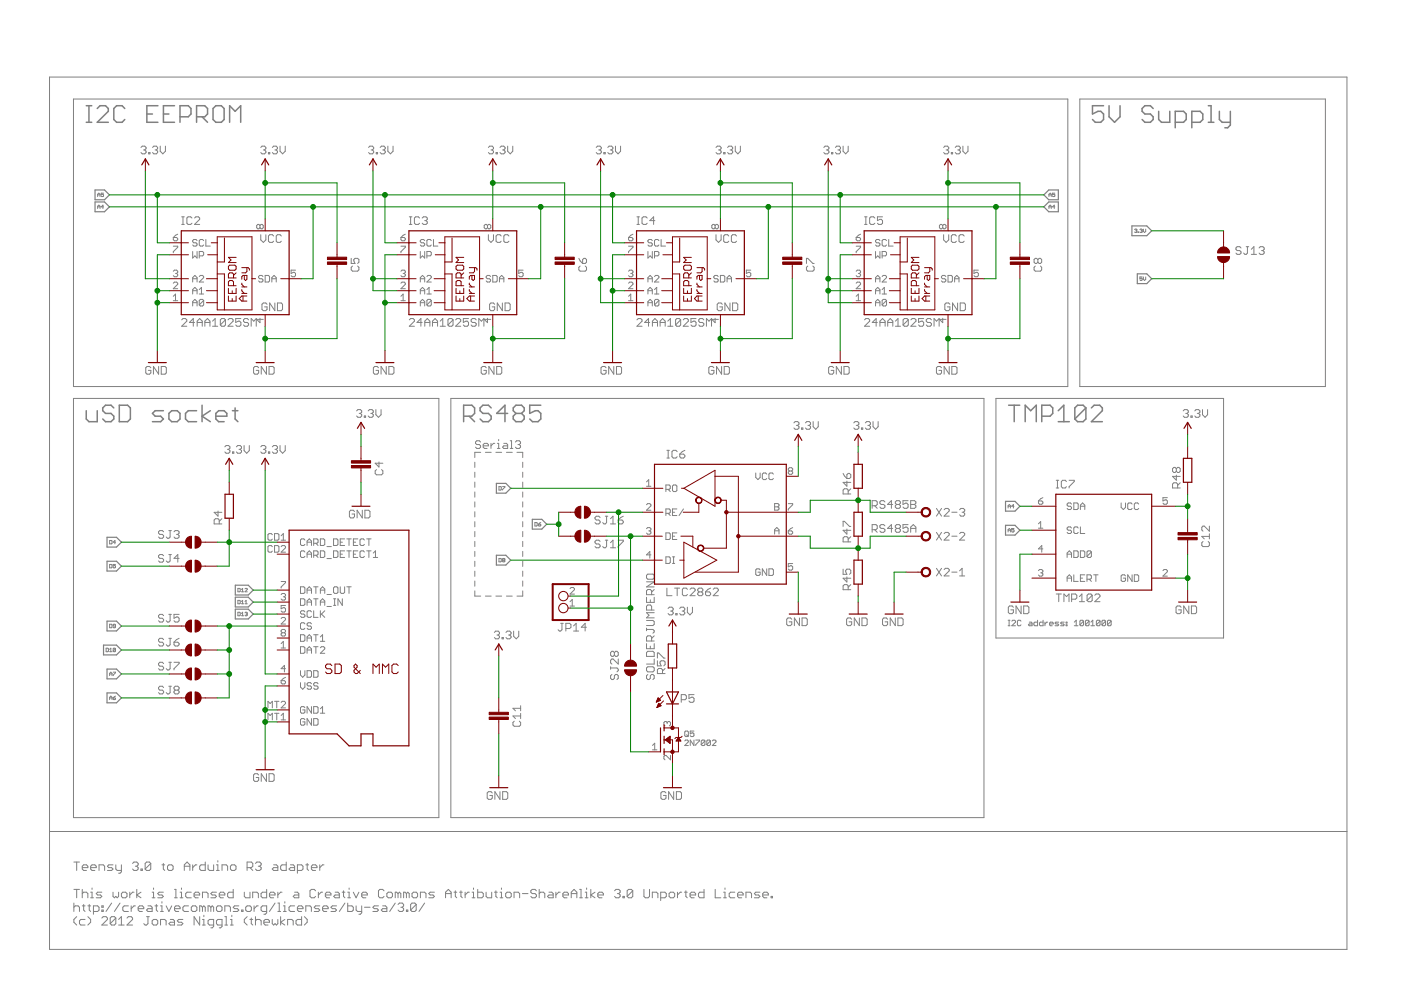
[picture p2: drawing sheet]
<svg xmlns="http://www.w3.org/2000/svg" width="297mm" height="210mm" viewBox="0 0 297 210" stroke-linecap="round" stroke-linejoin="round" font-family="sans-serif">
<g fill="none" stroke="#808080" stroke-width=".21">
<path d="M10.5 16.3h275.1v185h-275.1zM15.6 21h210.8v61h-210.8zM29.9 31.3l.3-.3h.5l.3 .3v.2l-.3 .3M30.4 31.8h.3M30.7 31.8l.3 .3v.2l-.3 .3h-.5l-.3-.3M31.5 32.3h.3v.3h-.3zM32.3 31.3l.3-.3h.5l.3 .3v.2l-.3 .3M32.9 31.8h.2M33.1 31.8l.3 .3v.2l-.3 .3h-.5l-.3-.3M34 31v1.1l.5 .5 .6-.5v-1.1M55.3 31.3l.3-.3h.5l.3 .3v.2l-.3 .3M55.8 31.8h.3"/>
<path d="M56.1 31.8l.3 .3v.2l-.3 .3h-.5l-.3-.3M56.9 32.3h.3v.3h-.3zM57.7 31.3l.3-.3h.5l.3 .3v.2l-.3 .3M58.3 31.8h.2M58.5 31.8l.3 .3v.2l-.3 .3h-.5l-.3-.3M59.4 31v1.1l.5 .5 .6-.5v-1.1M78.1 31.3l.3-.3h.6l.2 .3v.2l-.2 .3M78.7 31.8h.3M79 31.8l.2 .3v.2l-.2 .3h-.6l-.3-.3M79.8 32.3h.3v.3h-.3zM80.6 31.3l.3-.3h.5l.3 .3v.2l-.3 .3M81.2 31.8h.2"/>
<path d="M81.4 31.8l.3 .3v.2l-.3 .3h-.5l-.3-.3M82.2 31v1.1l.6 .5 .5-.5v-1.1M103.5 31.3l.3-.3h.6l.2 .3v.2l-.2 .3M104.1 31.8h.3M104.4 31.8l.2 .3v.2l-.2 .3h-.6l-.3-.3M105.2 32.3h.3v.3h-.3zM106 31.3l.3-.3h.5l.3 .3v.2l-.3 .3M106.6 31.8h.2M106.8 31.8l.3 .3v.2l-.3 .3h-.5l-.3-.3M107.6 31v1.1l.6 .5 .5-.5v-1.1M126.4 31.3l.3-.3h.5l.3 .3v.2l-.3 .3M126.9 31.8h.3"/>
<path d="M127.2 31.8l.3 .3v.2l-.3 .3h-.5l-.3-.3M128 32.3h.3v.3h-.3zM128.9 31.3l.2-.3h.6l.2 .3v.2l-.2 .3M129.4 31.8h.3M129.7 31.8l.2 .3v.2l-.2 .3h-.6l-.2-.3M130.5 31v1.1l.5 .5 .6-.5v-1.1M151.8 31.3l.3-.3h.5l.3 .3v.2l-.3 .3M152.3 31.8h.3M152.6 31.8l.3 .3v.2l-.3 .3h-.5l-.3-.3M153.4 32.3h.3v.3h-.3zM154.3 31.3l.2-.3h.6l.2 .3v.2l-.2 .3M154.8 31.8h.3"/>
<path d="M155.1 31.8l.2 .3v.2l-.2 .3h-.6l-.2-.3M155.9 31v1.1l.5 .5 .6-.5v-1.1M174.7 31.3l.2-.3h.6l.2 .3v.2l-.2 .3M175.2 31.8h.3M175.5 31.8l.2 .3v.2l-.2 .3h-.6l-.2-.3M176.3 32.3h.3v.3h-.3zM177.1 31.3l.3-.3h.5l.3 .3v.2l-.3 .3M177.7 31.8h.2M177.9 31.8l.3 .3v.2l-.3 .3h-.5l-.3-.3M178.8 31v1.1l.5 .5 .5-.5v-1.1M200.1 31.3l.2-.3h.6l.2 .3v.2l-.2 .3M200.6 31.8h.3"/>
<path d="M200.9 31.8l.2 .3v.2l-.2 .3h-.6l-.2-.3M201.7 32.3h.3v.3h-.3zM202.5 31.3l.3-.3h.5l.3 .3v.2l-.3 .3M203.1 31.8h.2M203.3 31.8l.3 .3v.2l-.3 .3h-.5l-.3-.3M204.2 31v1.1l.5 .5 .5-.5v-1.1M228.9 21h52.1v61h-52.1zM20.7 41.7v-.5l.3-.2 .2 .2v.5M20.7 44.2v-.5l.3-.2 .2 .2v.5M20.7 41.3h.5M20.7 43.9h.5M21.9 41h-.4v.3l.2-.1 .2 .1-.1 .4-.3-.1"/>
<path d="M21.9 43.9h-.4l.3-.4v.7M36.7 50.4h.7l.3 .4-.3 .3h-.4l-.3-.3zM36.7 52.2h1v.2l-1 1v.2M36.7 57.5l.3-.2h.4l.3 .2-.3 .5M37.2 58h.2M37.4 58l.3 .2-.3 .5h-.4l-.3-.3M37.7 49.7l-1 .7M38.5 47.6h.6M38.5 46h.6M38.8 46v1.6M40.7 46.2l-.3-.2h-.5l-.3 .2v1.1l.3 .3h.5l.3-.3M40.9 53.3v1.4l.4-.4 .5 .4v-1.4"/>
<path d="M40.9 59.8v-.9l.4-.5 .5 .5v.9M40.9 59.1h.9M41.3 46.2l.2-.2h.6l.2 .2v.3l-1 1.1h1M41.8 51l-.2-.2h-.5l-.2 .4 .2 .3h.5l.2 .4-.2 .3h-.5l-.2-.3M42.2 54.3h.7l.3-.3v-.4l-.3-.3h-.7v1.4M42.2 58.6l.3-.2h.4l.3 .2v.3l-1 .9h1M43.2 51l-.3-.2h-.4l-.3 .2v.9l.3 .3h.4l.3-.3M43.6 50.8v1.4h1M55.1 47.8l.3-.2 .4 .2v.5l-.2 .2-.5-.2M55.1 47.8l-.2-.2-.5 .2v.5l.3 .2 .4-.2M55.1 47.8v.5M55.3 49.8v1.1l.5 .5 .6-.5v-1.1"/>
<path d="M55.8 58.6l-.3-.2h-.4l-.3 .2 .3 .5h.4l.3 .2-.3 .5h-.4l-.3-.2M56.2 58.4h.7l.2 .2v1l-.2 .2h-.7zM57.6 59.8v-.9l.5-.5 .5 .5v.9M57.6 59.1h1M58 50l-.3-.2h-.5l-.3 .2v1.1l.3 .3h.5l.3-.3M59.6 50l-.2-.2h-.6l-.2 .2v1.1l.2 .3h.6l.2-.3M62.7 57.3h-1v.7l.5-.3 .5 .3v.4l-.3 .3h-.4l-.3-.3M74.5 54.8v1.1h.8l-.3-.9 .3-.2h.5l.3 .2v.6l-.3 .3M74.7 56.4l-.2 .3v.5l.2 .3h1.1l.3-.3v-.5l-.3-.3M85 50.4h.7l.2 .4-.2 .3h-.5l-.2-.3zM85 57.5l.2-.2h.5l.2 .2-.2 .5M85 52.2h.9v.2l-.9 1v.2"/>
<path d="M85.5 58h.2M85.7 58l.2 .2-.2 .5h-.5l-.2-.3M85.9 49.7l-.9 .7M86.8 47.6h.5M86.8 46h.5M87.1 46v1.6M89 46.2l-.3-.2h-.6l-.2 .2v1.1l.2 .3h.6l.3-.3M89.1 53.3v1.4l.5-.4 .4 .4v-1.4M89.1 59.8v-.9l.5-.5 .4 .5v.9M89.1 59.1h.9M89.5 46.2l.3-.2h.5l.3 .2v.3l-.3 .3M90 51l-.2-.2h-.5l-.2 .4 .2 .3h.5l.2 .4-.2 .3h-.5l-.2-.3"/>
<path d="M90 46.8h.3M90.3 46.8l.3 .3v.2l-.3 .3h-.5l-.3-.3M90.5 58.6l.2-.2h.5l.2 .2v.3l-.9 .9h.9M90.5 54.3h.7l.2-.3v-.4l-.2-.3h-.7v1.4M91.4 51l-.2-.2h-.5l-.2 .2v.9l.2 .3h.5l.2-.3M91.9 50.8v1.4h.9M103.4 47.8l-.3-.2-.4 .2v.5l.2 .2 .5-.2M103.4 47.8l.2-.2 .5 .2v.5l-.3 .2-.4-.2M103.4 47.8v.5M103.5 49.8v1.1l.6 .5 .5-.5v-1.1M104 58.6l-.2-.2h-.5l-.2 .5 .2 .2h.5l.2 .5-.2 .2h-.5l-.2-.2M104.5 58.4h.7l.2 .2v1l-.2 .2h-.7z"/>
<path d="M105.9 59.8v-.9l.5-.5 .4 .5v.9M105.9 59.1h.9M106.3 50l-.3-.2h-.5l-.3 .2v1.1l.3 .3h.5l.3-.3M107.9 50l-.3-.2h-.5l-.3 .2v1.1l.3 .3h.5l.3-.3M110.9 57.3h-.9v.7l.7-.3 .2 .3v.4l-.2 .3h-.5l-.2-.3M122.7 54.8l.8 1.1M123 56.4l-.3 .3v.5l.3 .3h1.1l.3-.3v-.5l-.3-.3M123.5 55l.3-.2h.3l.3 .2v.6l-.3 .3h-.6zM133.3 57.5l.2-.2h.5l.2 .2-.2 .5M133.3 50.4h.7l.2 .4-.2 .3h-.5l-.2-.3zM133.3 52.2h.9v.2l-.9 1v.2M133.7 58h.3"/>
<path d="M134 58l.2 .2-.2 .5h-.5l-.2-.3M134.2 49.7l-.9 .7M135 47.6h.6M135 46h.6M135.3 46v1.6M137.2 46.2l-.3-.2h-.5l-.3 .2v1.1l.3 .3h.5l.3-.3M137.4 53.3v1.4l.4-.4 .5 .4v-1.4M137.4 59.8v-.9l.4-.5 .5 .5v.9M137.4 59.1h.9M138.3 51l-.2-.2h-.5l-.2 .2 .2 .5h.5l.2 .2-.2 .5h-.5l-.2-.3M138.8 58.6l.2-.2h.5l.2 .2v.3l-.9 .9h.9M138.8 54.3h.7l.2-.3v-.4l-.2-.3h-.7v1.4"/>
<path d="M138.9 46.8h-1.1l.8-.8v1.6M139.7 51l-.2-.2h-.5l-.2 .2v.9l.2 .3h.5l.2-.3M140.2 50.8v1.4h.9M151.6 47.8l-.2-.2-.5 .2v.5l.3 .2 .4-.2M151.6 47.8l.2-.2 .5 .2v.5l-.2 .2-.5-.2M151.6 47.8v.5M151.8 49.8v1.1l.5 .5 .6-.5v-1.1M152.3 58.6l-.3-.2h-.4l-.3 .2 .3 .5h.4l.3 .2-.3 .5h-.4l-.3-.2M152.7 58.4h.7l.3 .2v1l-.3 .2h-.7zM154.2 59.8v-.9l.4-.5 .5 .5v.9M154.2 59.1h.9M154.5 50l-.2-.2h-.6l-.3 .2v1.1l.3 .3h.6l.2-.3"/>
<path d="M156.2 50l-.3-.2h-.6l-.2 .2v1.1l.2 .3h.6l.3-.3M159.2 57.3h-1v.7l.5-.3 .5 .3v.4l-.3 .3h-.4l-.3-.3M171 55.9v-1.1h.3l1 1.1h.3M171.3 56.4l-.3 .3v.5l.3 .3h1l.3-.3v-.5l-.3-.3M181.5 57.5l.3-.2h.4l.3 .2-.3 .5M181.5 50.4h.7l.3 .4-.3 .3h-.4l-.3-.3zM181.5 52.2h1v.2l-1 1v.2M182 58h.2M182.2 58l.3 .2-.3 .5h-.4l-.3-.3M182.5 49.7l-1 .7M183.3 47.6h.5M183.3 46h.5"/>
<path d="M183.6 46v1.6M185.5 46.2l-.3-.2h-.5l-.3 .2v1.1l.3 .3h.5l.3-.3M185.6 53.3v1.4l.5-.4 .5 .4v-1.4M185.6 59.8v-.9l.5-.5 .5 .5v.9M185.6 59.1h1M186.6 51l-.3-.2h-.4l-.3 .2 .3 .5h.4l.3 .2-.3 .5h-.4l-.3-.3M187 54.3h.7l.3-.3v-.4l-.3-.3h-.7v1.4M187 58.6l.3-.2h.4l.3 .2v.3l-1 .9h1M187.1 46h-1.1v.8l.6-.3h.2l.3 .3v.5l-.3 .3h-.5l-.3-.3M188 51l-.3-.2h-.4l-.3 .2v.9l.3 .3h.4l.3-.3M188.4 50.8v1.4h1M199.9 47.8l-.3-.2-.4 .2v.5l.2 .2 .5-.2"/>
<path d="M199.9 47.8l.2-.2 .5 .2v.5l-.3 .2-.4-.2M199.9 47.8v.5M200.1 49.8v1.1l.5 .5 .5-.5v-1.1M200.5 58.6l-.2-.2h-.5l-.2 .5 .2 .2h.5l.2 .5-.2 .2h-.5l-.2-.2M201 58.4h.7l.2 .2v1l-.2 .2h-.7zM202.4 59.1h.9M202.4 59.8v-.9l.5-.5 .4 .5v.9M202.8 50l-.3-.2h-.5l-.3 .2v1.1l.3 .3h.5l.3-.3M204.4 50l-.2-.2h-.6l-.3 .2v1.1l.3 .3h.6l.2-.3M207.4 57.3h-.9v.7l.7-.3 .2 .3v.4l-.2 .3h-.5l-.2-.3M219.5 56.4l-.3 .3v.5l.3 .3h1.1l.3-.3v-.5l-.3-.3M220 55l-.2-.2h-.3l-.3 .2v.6l.3 .3h.3l.2-.3"/>
<path d="M220 55l.3-.2h.3l.3 .2v.6l-.3 .3h-.3l-.3-.3M220 55v.6M222.4 41.3h.5M222.4 41.7v-.5l.3-.2 .2 .2v.5M222.4 44.2v-.5l.3-.2 .2 .2v.5M222.4 43.9h.5M223.6 41h-.5v.3l.3-.1 .2 .1-.1 .4-.4-.1M223.6 43.9h-.5l.4-.4v.7M240.6 48.7l.3-.1 .1 .1-.1 .2M240.8 48.9h.1M240.9 48.9l.1 .2-.1 .2-.3-.1M241.3 49.2l.1 .1z"/>
<path d="M241.7 48.7l.3-.1 .2 .1-.2 .2M241.9 48.9h.1M242 48.9l.2 .2-.2 .2-.3-.1M242.2 58.7h-.5v.4l.2-.1 .3 .1-.2 .4-.3-.2M242.4 58.7v.5l.3 .3 .2-.3v-.5M242.4 48.6v.5l.3 .2 .2-.2v-.5M263.1 52.6l-.3-.3h-.5l-.3 .3v.3l.3 .2h.5l.3 .3v.3l-.3 .2h-.5l-.3-.2M264.2 52.3h.6M264.5 52.3v1.4l-.3 .2h-.3l-.2-.2M265.3 53.9h1.1M265.3 52.9l.6-.6v1.6M267 52.6l.2-.3h.6l.2 .3v.3l-.2 .2"/>
<path d="M267.5 53.1h.3M267.8 53.1l.2 .3v.3l-.2 .2h-.6l-.2-.2M32 78l-.3-.3h-.5l-.3 .3v1.1l.3 .2h.5l.3-.2v-.6h-.5M33.6 77.7v1.6l-1.1-1.6v1.6M34.2 77.7h.8l.3 .3v1.1l-.3 .2h-.8zM36.7 60l.3-.2h.4l.3 .2v.3l-1 .9h1M36.7 62.8l.5-.4v1.4M36.7 63.8h1M38.5 67.8l.3-.3h.5l.3 .3v.3l-1.1 1.1h1.1M40.9 62.3v-.9l.4-.5 .5 .5v.9M40.9 64.9v-1l.4-.4 .5 .4v1M40.9 64.2h.9"/>
<path d="M40.9 61.6h.9M41.3 68.4h-1.1l.8-.9v1.7M41.8 68.4h1.1M41.8 69.2v-1.1l.5-.6 .6 .6v1.1M42.2 61.4l.5-.5v1.4M42.2 62.3h1M43.2 63.7v.9l-.3 .3h-.4l-.3-.3M43.2 63.7l-.3-.2h-.4l-.3 .2v.9M43.2 63.7l-1 .9M43.4 68.4h1.1M43.4 69.2v-1.1l.6-.6 .5 .6v1.1M45.1 69.2h1.1"/>
<path d="M45.1 68.1l.5-.6v1.7M47.8 67.8v1.1l-.3 .3h-.5l-.3-.3M47.8 67.8l-.3-.3h-.5l-.3 .3v1.1M47.8 67.8l-1.1 1.1M48.3 67.8l.3-.3h.6l.2 .3v.3l-1.1 1.1h1.1M51.1 67.5h-1.1v.9l.5-.3h.3l.3 .3v.5l-.3 .3h-.6l-.2-.3M52.7 67.8l-.3-.3h-.5l-.3 .3v.3l.3 .3h.5l.3 .2v.3l-.3 .3h-.5l-.3-.3M53.3 69.2v-1.7l.5 .6 .5-.6v1.7M54.8 78l-.2-.3h-.6l-.2 .3v1.1l.2 .2h.6l.2-.2v-.6h-.5M55.1 67.5v.9l-.7-.7h1.4M56.5 77.7v1.6l-1.1-1.6v1.6M56.6 64.5l-.3-.3h-.5l-.3 .3v1.1l.3 .3h.5l.3-.3v-.5h-.5"/>
<path d="M57 77.7h.8l.3 .3v1.1l-.3 .2h-.8zM58.3 64.2v1.7l-1.1-1.7v1.7M58.8 64.2h.8l.3 .3v1.1l-.3 .3h-.8zM80.2 78l-.2-.3h-.6l-.2 .3v1.1l.2 .2h.6l.2-.2v-.6h-.5M81.9 77.7v1.6l-1.1-1.6v1.6M82.4 77.7h.8l.3 .3v1.1l-.3 .2h-.8zM85 63.8h.9M85 60l.2-.2h.5l.2 .2v.3l-.9 .9h.9M85 62.8l.5-.4v1.4M86.8 67.8l.3-.3h.5l.3 .3v.3l-1.1 1.1h1.1M89.1 62.3v-.9l.5-.5 .4 .5v.9M89.1 64.9v-1l.5-.4 .4 .4v1"/>
<path d="M89.1 64.2h.9M89.1 61.6h.9M89.5 68.4h-1.1l.8-.9v1.7M90.1 68.4h1M90.1 69.2v-1.1l.5-.6 .5 .6v1.1M90.5 62.3h.9M90.5 61.4l.5-.5v1.4M91.4 63.7l-.2-.2h-.5l-.2 .2v.9M91.4 63.7v.9l-.2 .3h-.5l-.2-.3M91.4 63.7l-.9 .9M91.7 68.4h1.1M91.7 69.2v-1.1l.5-.6 .6 .6v1.1"/>
<path d="M93.3 69.2h1.1M93.3 68.1l.6-.6v1.7M96.1 67.8v1.1l-.3 .3h-.6l-.2-.3M96.1 67.8l-.3-.3h-.6l-.2 .3v1.1M96.1 67.8l-1.1 1.1M96.6 67.8l.3-.3h.5l.3 .3v.3l-1.1 1.1h1.1M99.3 67.5h-1.1v.9l.6-.3h.3l.2 .3v.5l-.2 .3h-.6l-.3-.3M101 67.8l-.3-.3h-.6l-.2 .3v.3l.2 .3h.6l.3 .2v.3l-.3 .3h-.6l-.2-.3M101.5 69.2v-1.7l.6 .6 .5-.6v1.7M103.1 78l-.3-.3h-.5l-.3 .3v1.1l.3 .2h.5l.3-.2v-.6h-.5M103.4 67.5v.9l-.7-.7h1.4M104.7 77.7v1.6l-1-1.6v1.6"/>
<path d="M104.9 64.5l-.3-.3h-.5l-.3 .3v1.1l.3 .3h.5l.3-.3v-.5h-.5M105.3 77.7h.8l.3 .3v1.1l-.3 .2h-.8zM106.5 64.2v1.7l-1.1-1.7v1.7M107.1 64.2h.8l.3 .3v1.1l-.3 .3h-.8zM128.5 78l-.3-.3h-.5l-.3 .3v1.1l.3 .2h.5l.3-.2v-.6h-.5M130.1 77.7v1.6l-1-1.6v1.6M130.7 77.7h.8l.3 .3v1.1l-.3 .2h-.8zM133.3 60l.2-.2h.5l.2 .2v.3l-.9 .9h.9M133.3 63.8h.9M133.3 62.8l.4-.4v1.4M135 67.8l.3-.3h.5l.3 .3v.3l-1.1 1.1h1.1M137.4 62.3v-.9l.4-.5 .5 .5v.9"/>
<path d="M137.4 64.9v-1l.4-.4 .5 .4v1M137.4 64.2h.9M137.4 61.6h.9M137.8 68.4h-1.1l.8-.9v1.7M138.3 68.4h1.1M138.3 69.2v-1.1l.6-.6 .5 .6v1.1M138.8 62.3h.9M138.8 61.4l.4-.5v1.4M139.7 63.7l-.2-.2h-.5l-.2 .2v.9M139.7 63.7v.9l-.2 .3h-.5l-.2-.3M139.7 63.7l-.9 .9M140 68.4h1"/>
<path d="M140 69.2v-1.1l.5-.6 .5 .6v1.1M141.6 69.2h1.1M141.6 68.1l.5-.6v1.7M144.3 67.8v1.1l-.3 .3h-.5l-.3-.3M144.3 67.8l-.3-.3h-.5l-.3 .3v1.1M144.3 67.8l-1.1 1.1M144.9 67.8l.2-.3h.6l.2 .3v.3l-1 1.1h1M147.6 67.5h-1.1v.9l.5-.3h.3l.3 .3v.5l-.3 .3h-.5l-.3-.3M149.2 67.8l-.3-.3h-.5l-.3 .3v.3l.3 .3h.5l.3 .2v.3l-.3 .3h-.5l-.3-.3M149.8 69.2v-1.7l.5 .6 .6-.6v1.7M151.4 78l-.3-.3h-.5l-.3 .3v1.1l.3 .2h.5l.3-.2v-.6h-.6M151.6 67.5v.9l-.7-.7h1.4"/>
<path d="M153 77.7v1.6l-1.1-1.6v1.6M153.1 64.5l-.2-.3h-.6l-.2 .3v1.1l.2 .3h.6l.2-.3v-.5h-.5M153.5 77.7h.9l.2 .3v1.1l-.2 .2h-.9zM154.8 64.2v1.7l-1.1-1.7v1.7M155.3 64.2h.8l.3 .3v1.1l-.3 .3h-.8zM176.8 78l-.3-.3h-.5l-.3 .3v1.1l.3 .2h.5l.3-.2v-.6h-.6M178.4 77.7v1.6l-1.1-1.6v1.6M178.9 77.7h.9l.2 .3v1.1l-.2 .2h-.9zM181.5 63.8h1M181.5 60l.3-.2h.4l.3 .2v.3l-1 .9h1M181.5 62.8l.5-.4v1.4M183.3 67.8l.3-.3h.5l.3 .3v.3l-1.1 1.1h1.1"/>
<path d="M185.6 62.3v-.9l.5-.5 .5 .5v.9M185.6 64.9v-1l.5-.4 .5 .4v1M185.6 64.2h1M185.6 61.6h1M186 68.4h-1.1l.9-.9v1.7M186.6 69.2v-1.1l.5-.6 .6 .6v1.1M186.6 68.4h1.1M187 61.4l.5-.5v1.4M187 62.3h1M188 63.7l-1 .9M188 63.7l-.3-.2h-.4l-.3 .2v.9M188 63.7v.9l-.3 .3h-.4l-.3-.3"/>
<path d="M188.2 68.4h1.1M188.2 69.2v-1.1l.5-.6 .6 .6v1.1M189.8 68.1l.6-.6v1.7M189.8 69.2h1.1M192.6 67.8l-.3-.3h-.6l-.2 .3v1.1M192.6 67.8v1.1l-.3 .3h-.6l-.2-.3M192.6 67.8l-1.1 1.1M193.1 67.8l.3-.3h.5l.3 .3v.3l-1.1 1.1h1.1M195.8 67.5h-1v.9l.5-.3h.3l.2 .3v.5l-.2 .3h-.6l-.2-.3M197.5 67.8l-.3-.3h-.5l-.3 .3v.3l.3 .3h.5l.3 .2v.3l-.3 .3h-.5l-.3-.3M198 69.2v-1.7l.6 .6 .5-.6v1.7M199.6 78l-.3-.3h-.5l-.3 .3v1.1l.3 .2h.5l.3-.2v-.6h-.5"/>
<path d="M199.9 67.5v.9l-.7-.7h1.4M201.3 77.7v1.6l-1.1-1.6v1.6M201.4 64.5l-.3-.3h-.5l-.3 .3v1.1l.3 .3h.5l.3-.3v-.5h-.5M201.8 77.7h.8l.3 .3v1.1l-.3 .2h-.8zM203 64.2v1.7l-1-1.7v1.7M203.6 64.2h.8l.3 .3v1.1l-.3 .3h-.8zM15.6 84.5h77.4v88.9h-77.4zM47.7 94.7l.2-.2h.6l.2 .2v.3l-.2 .3M48.2 95.3h.3M48.5 95.3l.2 .2v.3l-.2 .3h-.6l-.2-.3M49.3 95.8h.3v.3h-.3zM50.1 94.7l.3-.2h.5l.3 .2v.3l-.3 .3"/>
<path d="M50.7 95.3h.2M50.9 95.3l.3 .2v.3l-.3 .3h-.5l-.3-.3M51.8 94.5v1l.5 .6 .6-.6v-1M55.3 94.7l.3-.2h.5l.3 .2v.3l-.3 .3M55.8 95.3h.3M56.1 95.3l.3 .2v.3l-.3 .3h-.5l-.3-.3M56.9 95.8h.3v.3h-.3zM57.7 94.7l.3-.2h.5l.3 .2v.3l-.3 .3M58.3 95.3h.2M58.5 95.3l.3 .2v.3l-.3 .3h-.5l-.3-.3M59.4 94.5v1l.5 .6 .6-.6v-1M75.6 87.1l.3-.3h.5l.3 .3v.3l-.3 .3"/>
<path d="M76.2 87.7h.2M76.4 87.7l.3 .2v.3l-.3 .3h-.5l-.3-.3M77.2 88.2h.3v.3h-.3zM78.1 87.1l.2-.3h.6l.2 .3v.3l-.2 .3M78.6 87.7h.3M78.9 87.7l.2 .2v.3l-.2 .3h-.6l-.2-.3M79.7 86.8v1.1l.5 .6 .6-.6v-1.1M79.8 99.6l-.3 .2v.6l.3 .3h1.1l.3-.3v-.6l-.3-.2M80.3 97.9v1.1l-.8-.8h1.7M95.6 84.5h113v88.9h-113zM100.7 98v1.1M101.9 93.7l-.3-.2h-.5l-.3 .2v.3l.3 .3h.5l.3 .2v.3l-.3 .3h-.5l-.3-.3"/>
<path d="M101.9 95.9h-1.2v1.1M102.4 94.5h1.1v-.2l-.2-.3h-.6l-.3 .3v.5l.3 .3h.6M102.9 95.9h1.2M104.1 94v1.1M104.9 94h-.3l-.5 .5M105.1 95.9h1.3M105.5 95.1h.5M105.5 94h.2v1.1M105.7 93.2v.3M106.8 94h.6l.2 .3v.8h-.8l-.2-.3 .2-.3h.8M107.4 95.9h1.2M108.2 93.5h.3v1.6"/>
<path d="M108.2 95.1h.5M109.3 93.7l.2-.2h.6l.3 .2v.3l-.3 .3M109.6 95.9h1.2v1.1M109.8 94.3h.3M110.1 94.3l.3 .2v.3l-.3 .3h-.6l-.2-.3M110.8 98v1.1M141.4 97.1h.5M141.4 95.5h.5M141.7 95.5v1.6M143.6 95.8l-.3-.3h-.6l-.2 .3v1l.2 .3h.6l.3-.3M144.1 96.3h.8l.3 .3v.2l-.3 .3h-.5l-.3-.3zM145.2 95.5l-.5 .3-.6 .5"/>
<path d="M167.4 99.9l-.3-.3 .3-.4h.4l.3 .2-.3 .5M167.4 99.9l-.3 .2 .3 .5h.4l.3-.3-.3-.4M167.4 99.9h.4M168.3 89.7l.3-.3h.5l.3 .3v.2l-.3 .3M168.8 90.2h.3M169.1 90.2l.3 .3v.2l-.3 .3h-.5l-.3-.3M169.9 90.7h.3v.3h-.3zM170.8 89.7l.2-.3h.6l.3 .3v.2l-.3 .3M171.3 90.2h.3M171.6 90.2l.3 .3v.2l-.3 .3h-.6l-.2-.3M172.4 89.4v1.1l.6 .5 .5-.5v-1.1M181 89.7l.3-.3h.5l.3 .3v.2l-.3 .3"/>
<path d="M181.5 90.2h.3M181.8 90.2l.3 .3v.2l-.3 .3h-.5l-.3-.3M182.6 90.7h.3v.3h-.3zM183.5 89.7l.2-.3h.6l.3 .3v.2l-.3 .3M184 90.2h.3M184.3 90.2l.3 .3v.2l-.3 .3h-.6l-.2-.3M185.1 89.4v1.1l.6 .5 .5-.5v-1.1M211.2 84.5h48.2v50.8h-48.2zM249.4 99.4l-.3-.3h-.2l-.3 .3v.5l.3 .3h.2l.3-.3M249.4 99.4v.5M249.4 99.4l.3-.3h.3l.2 .3v.5l-.2 .3h-.3l-.3-.3M250.9 87.1l.2-.3h.6l.2 .3v.3l-.2 .3"/>
<path d="M251.4 87.7h.3M251.7 87.7l.2 .2v.3l-.2 .3h-.6l-.2-.3M252.5 88.2h.3v.3h-.3zM253.3 87.1l.3-.3h.5l.3 .3v.3l-.3 .3M253.9 87.7h.2M254.1 87.7l.3 .2v.3l-.3 .3h-.5l-.3-.3M255 86.8v1.1l.5 .6 .5-.6v-1.1M23.2 114.6l.5 .1-.1 .6h-.4zM23.2 119.7l.5 .1-.1 .6h-.4zM24.5 115h-.5l.4-.4v.7M24.5 119.7h-.5v.3l.2-.1 .3 .1-.1 .4-.4-.1M34.7 112.8l-.3-.3h-.5l-.3 .3v.2l.3 .3h.5l.3 .3v.3l-.3 .2h-.5l-.3-.2"/>
<path d="M34.7 117.8l-.3-.2h-.5l-.3 .2v.3l.3 .3h.5l.3 .3v.2l-.3 .3h-.5l-.3-.3M35.8 112.5h.5M35.8 117.6h.5M36.1 112.5v1.4l-.3 .2h-.3l-.3-.2M36.1 117.6v1.3l-.3 .3h-.3l-.3-.3M36.9 112.8l.2-.3h.6l.3 .3v.2l-.3 .3M37.4 113.3h.3M37.7 113.3l.3 .3v.3l-.3 .2h-.6l-.2-.2M38 118.4h-1.1l.8-.8v1.6M46.2 108.4v1l-.8-.8h1.6M46.5 111.1v-.8l-.3-.3h-.5l-.3 .3v.8h1.6M47 110l-.5 .5"/>
<path d="M57.7 115.9l-.2-.2h-.5l-.2 .2v.9l.2 .3h.5l.2-.3M57.7 113.4l-.2-.3h-.5l-.2 .3v.9l.2 .2h.5l.2-.2M58.2 115.7h.7l.2 .2v.9l-.2 .3h-.7zM58.2 113.1h.7l.2 .3v.9l-.2 .2h-.7zM59.6 115.9l.2-.2h.5l.2 .2v.2l-.9 1h.9M59.6 113.6l.5-.5v1.4M59.6 114.5h.9M64.6 114.5l-.2-.2h-.5l-.2 .2v.9l.2 .3h.5l.2-.3M64.6 117l-.2-.2h-.5l-.2 .2v1l.2 .2h.5l.2-.2M65.1 115.7v-1l.5-.4 .4 .4v1M65.1 118.2v-.9l.5-.5 .4 .5v.9M65.1 115h.9"/>
<path d="M65.1 117.5h.9M66.5 115.2h.7l.2-.2v-.5l-.2-.2h-.7v1.4M66.5 117.7h.7l.2-.2v-.5l-.2-.2h-.7v1.4M67 115.2l.4 .5M67 117.7l.4 .5M67.9 114.3h.7l.3 .2v.9l-.3 .3h-.7zM67.9 116.8h.7l.3 .2v1l-.3 .2h-.7zM69.3 115.9h1M69.3 118.4h1M70.7 114.3h.7l.2 .2v.9l-.2 .3h-.7zM70.7 116.8h.7l.2 .2v1l-.2 .2h-.7zM72.1 115h.5"/>
<path d="M72.1 117.5h.5M73.1 114.3h-1v1.4h1M73.1 116.8h-1v1.4h1M73.5 114.3h1M73.5 116.8h1M74 114.3v1.4M74 116.8v1.4M74.9 115h.5M74.9 117.5h.5M75.2 108.5l-.3-.3h-.5l-.3 .3v1l.3 .3h.5l.3-.3v-.5h-.6M75.9 114.3h-1v1.4h1M75.9 116.8h-1v1.4h1"/>
<path d="M76.8 108.2v1.6l-1.1-1.6v1.6M77.3 114.5l-.3-.2h-.4l-.3 .2v.9l.3 .3h.4l.3-.3M77.3 117l-.3-.2h-.4l-.3 .2v1l.3 .2h.4l.3-.2M77.4 108.2h.8l.2 .3v1l-.2 .3h-.8zM77.7 114.3h1M77.7 116.8h1M78.2 114.3v1.4M78.2 116.8v1.4M79.1 118.2h1M79.1 117.3l.5-.5v1.4M100.7 100.1v1.1M100.7 102.2v1.1"/>
<path d="M100.7 104.3v1.1M100.7 106.4v1.1M100.7 108.5v1.1M100.7 110.6v1.1M100.7 112.7v1.1M100.7 114.8v1.1M100.7 116.9v1.1M100.7 119v1.1M105.8 118.4l.5 .1-.1 .6h-.4zM105.8 103.2l.5 .1-.1 .6h-.4zM106.6 103.2h.4l-.4 .7M106.7 118.8v.3l.3-.1-.1-.2"/>
<path d="M106.7 118.8v-.4l.3 .1-.1 .3M106.7 118.8h.2M110.8 100.1v1.1M110.8 102.2v1.1M110.8 104.3v1.1M110.8 106.4v1.1M110.8 108.5v1.1M110.8 110.6v1.1M110.8 112.7v1.1M110.8 114.8v1.1M110.8 116.9v1.1M110.8 119v1.1"/>
<path d="M113.4 110.8l.5 .1-.1 .6h-.4zM114.2 111.1h.3l.2 .3-.4 .1zM114.7 110.8l-.5 .3M127.2 109.7l-.2-.2h-.6l-.2 .2v.3l.2 .3h.6l.2 .2v.3l-.2 .3h-.6l-.2-.3M127.2 114.8l-.2-.3h-.6l-.2 .3v.3l.2 .2h.6l.2 .3v.3l-.2 .2h-.6l-.2-.2M128.3 114.5h.6M128.3 109.5h.6M128.6 109.5v1.3l-.3 .3h-.2l-.3-.3M128.6 114.5v1.4l-.3 .2h-.2l-.3-.2M129.4 111.1h1.1M129.4 110l.6-.5v1.6M129.4 115.1l.6-.6v1.6"/>
<path d="M129.4 116.1h1.1M131.1 110.3h.8l.2 .2v.3l-.2 .3h-.6l-.2-.3zM131.1 114.5h1v.3l-1 1.1v.2M132.1 109.5l-1 .8M137.1 107l.2-.2h.5l.2 .2v.3l-.9 .9h.9M137.1 102.2l.4-.5v1.4M137.1 103.1h.9M137.1 112.1l.2-.2h.5l.2 .2-.2 .5M137.5 112.6h.3M137.8 112.6l.2 .2-.2 .5h-.5l-.2-.3M138 117.6h-.9l.7-.7v1.4M141.2 103.8h.7l.2-.3v-.4l-.2-.3h-.7v1.4"/>
<path d="M141.2 108.8h.7l.2-.2v-.5l-.2-.2h-.7v1.4M141.2 113h.7l.2 .2v1l-.2 .2h-.7zM141.2 118.1h.7l.2 .2v.9l-.2 .3h-.7zM141.6 103.8l.5 .4M141.6 108.8l.5 .5M142.6 108.6h.4M142.6 119.5h.4M142.6 113.7h.4M142.6 118.1h.4M142.8 102.8h.5l.2 .3v.9l-.2 .2h-.5l-.2-.2v-.9zM142.8 118.1v1.4M143.5 107.9h-.9v1.4h.9"/>
<path d="M143.5 113h-.9v1.4h.9M144.9 107.9l-.9 1.4M160.2 100.3v.9l.5 .5 .5-.5v-.9M162.6 100.5l-.3-.2h-.4l-.3 .2v1l.3 .2h.4l.3-.2M164 100.5l-.3-.2h-.4l-.3 .2v1l.3 .2h.4l.3-.2M164.2 106.8h.7l.3 .2-.3 .5 .3 .4-.3 .3h-.7zM164.2 113.2v-.9l.5-.5 .5 .5v.9M164.2 112.5h1M164.2 107.5h.7M167.1 112.6h.7l.3 .4-.3 .3h-.4l-.3-.3zM167.1 106.8h1v.2l-1 .9v.3M168.1 119.5h-1v.7l.5-.2 .5 .2v.4l-.3 .3h-.4l-.3-.3"/>
<path d="M168.1 111.9l-1 .7M178.8 111.6v-1.1h.2l1.1 1.1h.3M178.8 100.4l.8 1.1M179.6 100.6l.2-.2h.3l.3 .2v.6l-.3 .3h-.5zM179.6 102v1.1l-.8-.8h1.6M179.6 112.2v1l-.8-.8h1.6M179.8 104.7v-.8l-.2-.3h-.6l-.2 .3v.8h1.6M179.8 114.9v-.8l-.2-.3h-.6l-.2 .3v.8h1.6M180.4 103.6l-.6 .6M180.4 113.8l-.6 .5M184.9 107.2h.8l.3-.2v-.6l-.3-.2h-.8v1.6M184.9 112.3h.8l.3-.3v-.5l-.3-.3h-.8v1.7"/>
<path d="M185.4 107.2l.6 .6M185.4 112.3l.6 .6M187.6 106.4l-.3-.2h-.5l-.3 .2v.3l.3 .3h.5l.3 .2v.3l-.3 .3h-.5l-.3-.3M187.6 111.5l-.3-.3h-.5l-.3 .3v.3l.3 .2h.5l.3 .3v.3l-.3 .3h-.5l-.3-.3M189.3 107h-1.1l.8-.8v1.6M189.3 112h-1.1l.8-.8v1.7M190.1 107l-.3 .2v.3l.3 .3h.5l.3-.3v-.3l-.3-.2M190.1 107l-.3-.3v-.3l.3-.2h.5l.3 .2v.3l-.3 .3M190.1 107h.5M190.1 112l-.3-.2v-.3l.3-.3h.5l.3 .3v.3l-.3 .2M190.1 112l-.3 .3v.3l.3 .3h.5l.3-.3v-.3l-.3-.3M190.1 112h.5"/>
<path d="M192.5 106.2h-1v.8l.5-.3h.3l.2 .3v.5l-.2 .3h-.6l-.2-.3M192.5 111.2h-1v.8l.5-.2h.3l.2 .2v.6l-.2 .3h-.6l-.2-.3M193.1 106.2h.8l.3 .2v.3l-.3 .3 .3 .2v.3l-.3 .3h-.8zM193.1 107h.8M193.1 112.9v-1.1l.5-.6 .6 .6v1.1M193.1 112h1.1M198.5 112.9l1.1 1.6M198.5 107.8l1.1 1.6M199.6 112.9l-1.1 1.6M199.6 107.8l-1.1 1.6M200.2 108.1l.2-.3h.6l.3 .3v.2l-1.1 1.1h1.1M200.2 113.1l.2-.2h.6l.3 .2v.3l-1.1 1.1h1.1"/>
<path d="M201.8 108.6h1.1M201.8 113.7h1.1M203.5 108.1l.2-.3h.6l.2 .3v.2l-.2 .3M203.5 113.1l.2-.2h.6l.2 .2v.3l-1 1.1h1M204 108.6h.3M204.3 108.6l.2 .3v.3l-.2 .2h-.6l-.2-.2M213.7 112.4h.5M213.7 107.3h.5M213.7 107.7v-.5l.3-.2 .2 .2v.5M213.7 112.8v-.5l.3-.2 .2 .2v.5M215 112.1h-.5v.3l.2-.1 .3 .1-.1 .4-.4-.1M215 107.3h-.5l.4-.3v.7"/>
<path d="M220.2 106.2h.7l.2 .5-.2 .2h-.5l-.2-.2zM220.2 111.1l.4-.5v1.4M220.2 112h.9M221.1 116.4h-.9l.7-.7v1.4M221.1 105.5l-.9 .7M223.9 103.5h.6M223.9 101.8h.6M224.2 101.8v1.7M226.1 102.1l-.3-.3h-.5l-.3 .3v1.1l.3 .3h.5l.3-.3M226.3 118.2v-.9l.4-.5 .5 .5v.9M226.3 117.5h.9M226.7 101.8h1.1v.3l-1.1 1.1v.3"/>
<path d="M227.2 106.9l-.3-.3h-.4l-.2 .5 .2 .2h.4l.3 .5-.3 .2h-.4l-.2-.2M227.2 112l-.3-.3h-.4l-.2 .5 .2 .2h.4l.3 .5-.3 .2h-.4l-.2-.2M227.7 106.6h.7l.2 .3v.9l-.2 .2h-.7zM227.7 116.8h.7l.2 .2v1l-.2 .2h-.7zM228.6 112l-.2-.3h-.5l-.2 .3v.9l.2 .2h.5l.2-.2M229.1 116.8h.7l.2 .2v1l-.2 .2h-.7zM229.1 111.7v1.4h.9M229.1 107.3h.9M229.1 108v-.9l.4-.5 .5 .5v.9M231.4 117v1l-.2 .2h-.5l-.2-.2M231.4 117l-.2-.2h-.5l-.2 .2v1M231.4 117l-.9 1"/>
<path d="M237.7 106.6v1l.5 .4 .4-.4v-1M240 106.9l-.2-.3h-.5l-.2 .3v.9l.2 .2h.5l.2-.2M241.4 106.9l-.2-.3h-.5l-.2 .3v.9l.2 .2h.5l.2-.2M247.5 105.5h-.9v.7l.7-.2 .2 .2v.5l-.2 .2h-.5l-.2-.2M249.4 100.7v1.1l-.8-.8h1.6M249.7 103.5v-.9l-.3-.2h-.5l-.3 .2v.9h1.6M250.2 102.4l-.5 .5M255.1 114.8l-.3 .3v.5l.3 .3h1.1l.2-.3v-.5l-.2-.3M256.4 111.5v1.1l-1.1-1.1h-.2l-.3 .3v.6l.3 .2M256.4 113.2v1.1M256.4 113.7h-1.6l.5 .6M22.5 137.4l.5 .2-.1 .6h-.4z"/>
<path d="M23.2 132.4l.5 .1-.1 .6h-.4zM23.2 138.2h.5M23.2 137.7l.3-.3v.8M24.5 132.7h-.4v-.3l.4 .1v.5l-.1 .1-.4-.1M24.5 137.6l-.4-.2-.1 .6M24.5 137.6l-.1 .6-.4-.2M24.5 137.6l-.5 .4M34.7 130.5l-.3-.2h-.5l-.3 .2v.3l.3 .3h.5l.3 .3v.2l-.3 .3h-.5l-.3-.3M34.7 135.6l-.3-.3h-.5l-.3 .3v.3l.3 .3h.5l.3 .2v.3l-.3 .3h-.5l-.3-.3M35.8 130.3h.5M35.8 135.3h.5M36.1 135.3v1.4l-.3 .3h-.3l-.3-.3"/>
<path d="M36.1 130.3v1.3l-.3 .3h-.3l-.3-.3M36.9 136.2h.8l.3 .2v.3l-.3 .3h-.6l-.2-.3zM38 130.3h-1.1v.8l.5-.3h.3l.3 .3v.5l-.3 .3h-.6l-.2-.3M38 135.3l-.6 .3-.5 .6M50.4 129.8l.5 .1-.1 .7h-.4zM50.4 124.8l.5 .1-.1 .6h-.4zM50.4 127.3l.5 .1-.1 .6h-.4zM51.2 128h.5M51.2 127.5l.2-.2v.7M51.2 125l.2-.2v.7M51.2 130.1l.2-.3v.8M51.2 125.5h.5"/>
<path d="M51.2 130.6h.5M51.9 127.5l.3-.2v.7M51.9 128h.5M51.9 124.9h.5l-.5 .6h.5M51.9 129.9l.4-.1 .1 .1-.1 .3M52.2 130.2h.1M52.3 130.2l.1 .1-.1 .3-.4-.2M59.6 131.1l.2-.2h.5l.2 .2v.3l-.9 .9h.9M59.6 123.3h.9v.2l-.9 1v.2M59.6 126.1l.2-.3h.5l.2 .3-.2 .4M59.6 136.5l.5-.5v1.4M59.6 137.4h.9"/>
<path d="M59.8 134.2l-.2-.3 .2-.4h.5l.2 .2-.2 .5M59.8 134.2l-.2 .2 .2 .5h.5l.2-.3-.2-.4M59.8 134.2h.5M60.1 126.5h.2M60.3 126.5l.2 .3-.2 .4h-.5l-.2-.2M60.5 128.4h-.9v.7l.7-.3 .2 .3v.4l-.2 .3h-.5l-.2-.3M63.7 124.4h.7l.2 .3v.9l-.2 .2h-.7zM63.7 127h.7l.2 .2v.9l-.2 .3h-.7zM63.7 134.6h.7l.2 .2v.9l-.2 .3h-.7zM63.7 137.1h.7l.2 .3v.9l-.2 .2h-.7zM64.6 132.3l-.2-.3h-.5l-.2 .3v.9l.2 .2h.5l.2-.2M64.6 129.7l-.2-.2h-.5l-.2 .2 .2 .5h.5l.2 .2v.3l-.2 .2h-.5l-.2-.2"/>
<path d="M65.1 125.8v-.9l.5-.5 .4 .5v.9M65.1 128.4v-1l.5-.4 .4 .4v1M65.1 136v-1l.5-.4 .4 .4v1M65.1 138.5v-.9l.5-.5 .4 .5v.9M65.1 135.3h.9M65.1 127.7h.9M65.1 125.1h.9M65.1 137.8h.9M66 132.3l-.2-.3h-.5l-.2 .3 .2 .4h.5l.2 .3-.2 .4h-.5l-.2-.2M66 129.7l-.2-.2h-.5l-.2 .2v1l.2 .2h.5l.2-.2M66.5 127h.9M66.5 129.5v1.4h.9"/>
<path d="M66.5 124.4h.9M66.5 134.6h.9M66.5 137.1h.9M67 124.4v1.4M67 127v1.4M67 134.6v1.4M67 137.1v1.4M67.9 137.4l.3-.3h.4l.3 .3v.2l-1 .9h1M67.9 135l.5-.4v1.4M67.9 127.7h1M67.9 125.8v-.9l.5-.5 .5 .5v.9M67.9 128.4v-1l.5-.4 .5 .4v1"/>
<path d="M67.9 129.5v1.4M67.9 125.1h1M67.9 136h1M68.2 130.2l.7 .7M68.9 129.5l-1 .9M69.3 128.6h1M69.3 126h1M70.7 124.7l.3-.3h.4l.2 .3v.9l-.2 .2h-.4l-.3-.2zM70.7 128.4h.5M70.7 127h.5M71 127v1.4M72.1 124.4v1.2l.3 .2h.4l.3-.2v-1.2"/>
<path d="M72.6 127v1.4l-1-1.4v1.4M73.5 124.4h1M74 124.4v1.4M100.7 121.1v1.1M100.7 123.2v1.1M100.7 125.3v1.1h1.2M102.9 126.4h1.2M104.8 134.1l.3-.3h.5l.3 .3v.3l-.3 .2M105.1 126.4h1.3M105.4 134.6h.2M105.6 134.6l.3 .3v.3l-.3 .2h-.5l-.3-.2M106.4 135.2h.3v.2h-.3z"/>
<path d="M107.3 134.1l.2-.3h.6l.3 .3v.3l-.3 .2M107.4 126.4h1.2M107.8 134.6h.3M108.1 134.6l.3 .3v.3l-.3 .2h-.6l-.2-.2M108.9 133.8v1.1l.6 .5 .5-.5v-1.1M110.8 125.3v1.1h-1.2M110.8 121.1v1.1M110.8 123.2v1.1M118.9 132.2h.5M119.1 132.2v1.3l-.2 .3h-.3l-.3-.3M120 133.3h.8l.3-.3v-.6l-.3-.2h-.8v1.6M120.9 124.8l.2-.2h.5l.2 .2v.2l-.9 1h.9"/>
<path d="M120.9 128.5h.9M120.9 127.6l.4-.5v1.4M121.6 133.8h1.1M121.6 132.7l.6-.5v1.6M124.3 133h-1l.8-.8v1.6M130.3 138.4l-.3-.3h-.3l-.2 .3v.5l.2 .3h.3l.3-.3M130.3 138.4l.2-.3h.3l.3 .3v.5l-.3 .3h-.3l-.2-.3M130.3 138.4v.5M131.1 139.7v1.1l-1.1-1.1h-.3l-.2 .3v.5l.2 .3M137.1 138.4l.3-.3h1l.3 .3v.8h-1.6zM137.1 122l.3-.3h1l.3 .3v.5l-.3 .3h-1l-.3-.3zM137.1 126.6v1.1h1.6v-1.1"/>
<path d="M137.1 133.2v.5M137.1 136.5v1h1.6v-1M137.1 131.6h1.3l.3 .2v.6l-.3 .2h-1.3M137.1 133.5h1.3l.3 .2v.3l-.3 .3M137.1 123.4h1.6l-1.6 1h1.6M137.9 127.2v.5M137.9 137v.5M138.2 129.3v-.8l-.3-.2h-.5l-.3 .2v.8h1.6M138.2 126.1v-.8l-.3-.3h-.5l-.3 .3v.8h1.6M138.2 135.9v-.8l-.3-.3h-.5l-.3 .3v.8h1.6M138.7 134.8l-.5 .6M138.7 139.7v1.1h-1.6"/>
<path d="M138.7 129.9h-1.6l.5 .6-.5 .5h1.6M138.7 125l-.5 .5M139.4 139.5v-1h.3l1 1h.3M141.4 124.7v1.6h1.1M141.6 129l.3-.3h.6l.2 .3v.3l-.2 .3M142.2 129.6h.3M142.5 129.6l.2 .2v.3l-.2 .3h-.6l-.3-.3M143 124.7h1.1M143.3 130.1h.3v.3h-.3zM143.6 124.7v1.6M144.1 129l.3-.3h.5l.3 .3v.3l-.3 .3M144.6 129.6h.3"/>
<path d="M144.9 129.6l.3 .2v.3l-.3 .3h-.5l-.3-.3M145.7 128.7v1.1l.6 .6 .5-.6v-1.1M145.8 124.9l-.3-.2h-.6l-.2 .2v1.1l.2 .3h.6l.3-.3M146.3 124.9l.3-.2h.5l.3 .2v.3l-1.1 1.1h1.1M148.2 125.5l-.3 .3v.2l.3 .3h.6l.2-.3v-.2l-.2-.3M148.2 125.5l-.3-.3v-.3l.3-.2h.6l.2 .2v.3l-.2 .3M148.2 125.5h.6M149.6 125.5h.8l.3 .3v.2l-.3 .3h-.6l-.2-.3zM150.7 124.7l-.6 .2-.5 .6M151.2 124.9l.3-.2h.5l.3 .2v.3l-1.1 1.1h1.1M161.2 120.8l-.3-.2h-.4l-.3 .2v1l.3 .2h.4l.3-.2v-.5h-.5M162.6 120.6v1.4l-1-1.4v1.4"/>
<path d="M163 120.6h.7l.3 .2v1l-.3 .2h-.7zM167.9 131.3l-.3-.3h-.5l-.3 .3v1.1l.3 .3h.5l.3-.3v-.6h-.6M169.5 131v1.7l-1.1-1.7v1.7M170.1 131h.8l.3 .3v1.1l-.3 .3h-.8zM178.8 120.7v1.1h.8l-.3-.6v-.3l.3-.2h.5l.3 .2v.6l-.3 .3M179.6 122.3v1.1l-.8-.8h1.6M179.8 125v-.8l-.2-.2h-.6l-.2 .2v.8h1.6M180.4 124l-.6 .5M180.6 131.3l-.3-.3h-.5l-.3 .3v1.1l.3 .3h.5l.3-.3v-.6h-.6M182.2 131v1.7l-1.1-1.7v1.7M182.8 131h.8l.3 .3v1.1l-.3 .3h-.8zM188.2 131.3l-.3-.3h-.5l-.3 .3v1.1l.3 .3h.5l.3-.3v-.6h-.6"/>
<path d="M189.8 131v1.7l-1.1-1.7v1.7M190.4 131h.8l.3 .3v1.1l-.3 .3h-.8zM198.5 120.5l1.1 1.6M199.6 120.5l-1.1 1.6M200.2 120.8l.2-.3h.6l.3 .3v.2l-1.1 1.1h1.1M201.8 121.3h1.1M203.5 122.1h1M203.5 121l.5-.5v1.6M213.7 132.7h.4M213.7 131.5h.4M214 131.5v1.2M214.5 131.7l.2-.2h.4l.2 .2v.2l-.8 .8h.8"/>
<path d="M214.9 128.8l-.3-.3h-.6l-.2 .3v1l.2 .3h.6l.3-.3v-.5h-.6M216.5 131.7l-.2-.2h-.4l-.2 .2v.8l.2 .2h.4l.2-.2M216.5 128.5v1.6l-1.1-1.6v1.6M217 128.5h.9l.2 .3v1l-.2 .3h-.9zM218.2 131.9h.4l.2 .2v.6h-.6l-.2-.2 .2-.2h.6M220 131.5v1.2h-.6l-.2-.2v-.4l.2-.2h.6M220.2 121l.2-.2h.5l.2 .2-.2 .5M220.6 121.5h.3M220.9 121.5l.2 .2-.2 .5h-.5l-.2-.3M221.1 131.5v1.2h-.5l-.2-.2v-.4l.2-.2h.5M221.6 131.9v.8M222.1 131.9l-.5 .4"/>
<path d="M222.5 132.3h.8l-.2-.4h-.4l-.2 .2v.4l.2 .2h.4M223.9 125.9h1.1M224.5 131.9h-.6l-.2 .2 .2 .2h.4l.2 .2-.2 .2h-.6M224.5 125.9v1.7M225.6 127.6v-1.7l.5 .6 .6-.6v1.7M225.6 131.9h-.5l-.2 .2 .2 .2h.3l.2 .2-.2 .2h-.5M226 132.5h.2v.2h-.2zM226 131.9h.2v.2h-.2zM226.3 123.3v-1l.4-.4 .5 .4v1M226.3 122.6h.9M227.2 127h.8l.3-.2v-.6l-.3-.3h-.8v1.7M227.7 121.9v1.4h.9"/>
<path d="M227.8 132.7h.8M227.8 131.9l.4-.4v1.2M228.9 126.5l.5-.6v1.7M228.9 127.6h1M229.1 122.6h.4M229.7 131.7v.8l-.2 .2h-.3l-.2-.2M229.7 131.7l-.2-.2h-.3l-.2 .2v.8M229.7 131.7l-.7 .8M230 121.9h-.9v1.4h.9M230.5 122.8h.7l.2-.2v-.5l-.2-.2h-.7v1.4M230.9 131.7v.8l-.2 .2h-.4l-.2-.2M230.9 131.7l-.2-.2h-.4l-.2 .2v.8"/>
<path d="M230.9 131.7l-.8 .8M230.9 122.8l.5 .5M231.3 132.7h.8M231.3 131.9l.4-.4v1.2M231.6 126.2l-.3-.3h-.5l-.3 .3v1.1M231.6 126.2v1.1l-.3 .3h-.5l-.3-.3M231.6 126.2l-1.1 1.1M231.9 121.9h.9M232.1 126.2l.3-.3h.5l.3 .3v.3l-1.1 1.1h1.1M232.3 121.9v1.4M233.2 131.7v.8l-.2 .2h-.3l-.2-.2M233.2 131.7l-.2-.2h-.3l-.2 .2v.8"/>
<path d="M233.2 131.7l-.7 .8M234.4 131.7v.8l-.2 .2h-.4l-.2-.2M234.4 131.7l-.2-.2h-.4l-.2 .2v.8M234.4 131.7l-.8 .8M235.6 131.7v.8l-.2 .2h-.4l-.2-.2M235.6 131.7l-.2-.2h-.4l-.2 .2v.8M235.6 131.7l-.8 .8M238.6 122.1l-.2-.2h-.5l-.2 .2v.9l.2 .3h.5l.2-.3v-.4h-.4M240 121.9v1.4l-.9-1.4v1.4M240.5 121.9h.7l.2 .2v.9l-.2 .3h-.7zM246.6 121l.2-.2h.5l.2 .2v.2l-.9 1h.9M250.4 128.8l-.3-.3h-.5l-.3 .3v1l.3 .3h.5l.3-.3v-.5h-.5"/>
<path d="M252.1 128.5v1.6l-1.1-1.6v1.6M252.6 128.5h.8l.3 .3v1l-.3 .3h-.8zM23.2 143.3v-.5l.3-.3 .2 .3v.5M23.2 148.3v-.5l.3-.2 .2 .2v.5M23.2 142.9h.5M23.2 148h.5M24 148h.4l.1 .2-.4 .1zM24 142.5h.5l-.5 .8M24.5 147.6l-.5 .4M34.7 140.7l-.3-.3h-.5l-.3 .3v.3l.3 .2h.5l.3 .3v.3l-.3 .2h-.5l-.3-.2M34.7 145.8l-.3-.3h-.5l-.3 .3v.2l.3 .3h.5l.3 .3v.3l-.3 .2h-.5l-.3-.2M35.8 140.4h.5"/>
<path d="M35.8 145.5h.5M36.1 140.4v1.4l-.3 .2h-.3l-.3-.2M36.1 145.5v1.4l-.3 .2h-.3l-.3-.2M36.9 140.4h1.1v.3l-1.1 1.1v.2M37.1 146.3l-.2-.3v-.2l.2-.3h.6l.3 .3v.2l-.3 .3M37.1 146.3l-.2 .3v.3l.2 .2h.6l.3-.2v-.3l-.3-.3M37.1 146.3h.6M56.8 150.1v-1.4l.5 .5 .4-.5v1.4M56.8 152.6v-1.4l.5 .5 .4-.5v1.4M58.2 151.2h.9M58.2 148.7h.9M58.7 148.7v1.4"/>
<path d="M58.7 151.2v1.4M59.6 148.9l.2-.2h.5l.2 .2v.3l-.9 .9h.9M59.6 144.3h.7l.2 .5-.2 .2h-.5l-.2-.2zM59.6 151.7l.5-.5v1.4M59.6 152.6h.9M60.5 143.6l-.9 .7M60.5 141.8h-.9l.7-.7v1.4M63.7 142.2v.9l.5 .5 .4-.5v-.9M63.7 144.7v1l.5 .4 .4-.4v-1M64.6 152.6l-.2-.2h-.5l-.2 .2v.9l.2 .3h.5l.2-.3v-.4h-.4M64.6 150.1l-.2-.3h-.5l-.2 .3v.9l.2 .2h.5l.2-.2v-.5h-.4M65.1 142.2h.7l.2 .2v1l-.2 .2h-.7z"/>
<path d="M66 145l-.2-.3h-.5l-.2 .3 .2 .4h.5l.2 .3-.2 .4h-.5l-.2-.2M66 149.8v1.4l-.9-1.4v1.4M66 152.4v1.4l-.9-1.4v1.4M66.5 152.4h.7l.2 .2v.9l-.2 .3h-.7zM66.5 142.2h.7l.2 .2v1l-.2 .2h-.7zM66.5 149.8h.7l.2 .3v.9l-.2 .2h-.7zM67.4 145l-.2-.3h-.5l-.2 .3 .2 .4h.5l.2 .3-.2 .4h-.5l-.2-.2M67.9 150.3l.5-.5v1.4M67.9 151.2h1M109 152.9l-.2 .3v.5l.2 .3h1.1l.3-.3v-.5l-.3-.3M110.4 149.6v1.1M110.4 151.3v1.1"/>
<path d="M110.4 151.8h-1.6l.5 .6M110.4 150.2h-1.6l.5 .5M129.5 141.6h1.3l.3 .3v.3l-.3 .3M129.5 141.4v.5M129.7 143l-.2 .3v.5l.2 .3h.3l.3-.3v-.5l.2-.3h.3l.3 .3v.5l-.3 .3M137.1 141.6l.3-.2h1l.3 .2v.6l-.3 .3h-1l-.3-.3zM137.4 143l-.3 .3v.5l.3 .3h.2l.3-.3v-.5l.3-.3h.2l.3 .3v.5l-.3 .3M138.3 158.1l.5-.5v1.4M138.3 159h1M139.4 140.1v1.1h.8l-.3-.8 .3-.3h.5l.3 .3v.5l-.3 .3M140.5 142.8v-.8l-.3-.3h-.5l-.3 .3v.8h1.6M141 141.7l-.5 .6"/>
<path d="M141.5 153.2l.2-.2 .5 .2v.5l-.3 .2M141.5 153.2l-.3-.2-.4 .2v.5l.2 .2M141.5 153.2v.2M144.4 148.4h.8l.3-.3v-.5l-.3-.3h-.8v1.6M145.2 155.2l.2-.2h.4l.1 .2v.8l-.1 .2h-.4l-.2-.2zM145.2 157.1l.2-.2h.4l.1 .2v.2l-.7 .8h.7M145.6 155.8l.3 .4M147.1 155h-.8v.6l.4-.2 .4 .2v.4l-.2 .2h-.4l-.2-.2M147.1 156.9v1.2l-.8-1.2v1.2M147.2 147.3h-1.1v.8l.8-.3 .3 .3v.5l-.3 .3h-.6l-.2-.3M147.5 156.9h.8v.2l-.8 .8v.2M149.5 157.1v.8l-.2 .2h-.4l-.2-.2"/>
<path d="M149.5 157.1l-.2-.2h-.4l-.2 .2v.8M149.5 157.1l-.8 .8M150.6 157.1v.8l-.2 .2h-.3l-.2-.2M150.6 157.1l-.2-.2h-.3l-.2 .2v.8M150.6 157.1l-.7 .8M151 157.1l.2-.2h.4l.2 .2v.2l-.8 .8h.8M10.5 176.3h275.1M54.8 164.3l-.2-.3h-.6l-.2 .3v1.1l.2 .3h.6l.2-.3v-.6h-.5M56.5 164v1.7l-1.1-1.7v1.7M57 164h.8l.3 .3v1.1l-.3 .3h-.8zM104.4 168.1l-.3-.2h-.5l-.3 .2v1.1l.3 .3h.5l.3-.3v-.5h-.6M106 167.9v1.6l-1.1-1.6v1.6"/>
<path d="M106.6 167.9h.8l.3 .2v1.1l-.3 .3h-.8zM141.2 168.1l-.3-.2h-.5l-.3 .2v1.1l.3 .3h.5l.3-.3v-.5h-.5M142.2 160.2v.9l-1-.9-.4 .2v.5l.2 .2M142.8 167.9v1.6l-1-1.6v1.6M143.4 167.9h.8l.3 .2v1.1l-.3 .3h-.8zM15.7 182.8h1.1M15.7 188.6h1.1M15.7 191.5v1.8M15.7 192.4l.3-.3h.6l.2 .3v.9M16.3 182.8v1.8M16.3 188.6v1.8M16.3 194.4l-.6 .5v.6l.6 .6"/>
<path d="M17.4 184h1.2v-.3l-.3-.3h-.6l-.3 .3v.6l.3 .3h.6M17.4 188.6v1.8M17.4 189.5l.3-.3h.6l.3 .3v.9M17.4 192.1h.6M17.7 191.8v1.2l.3 .3M18 194.9h-.9l-.3 .3v.6l.3 .3h.9M18.6 194.4l.6 .5v.6l-.6 .6M18.6 192.1h.6M18.9 191.8v1.2l.3 .3M19.2 184h1.2v-.3l-.3-.3h-.6l-.3 .3v.6l.3 .3h.6M19.2 189.2h.3v1.2M19.2 190.4h.6"/>
<path d="M19.5 188.3v.3M19.8 193.3h.9l.3-.3v-.6l-.3-.3h-.9v1.7M21 184.6v-1.2h.9l.3 .3v.9M21.6 194.6l.3-.2h.6l.3 .2v.3l-1.2 1.2h1.2M21.6 189.2h-.9l-.3 .3 .3 .3h.6l.3 .3-.3 .3h-.9M21.6 192.1h.3v.3h-.3zM21.6 193h.3v.3h-.3zM23.7 191.5l-1.2 1.8M24 183.4h-.9l-.3 .3 .3 .3h.6l.3 .3-.3 .3h-.9M24 189.2v.9l.3 .3 .3-.3 .2 .3 .3-.3v-.9M24.6 183.4v.9l.2 .3h.9M24.6 194.6v1.2l-.3 .3h-.6l-.3-.3"/>
<path d="M24.6 194.6l-1.2 1.2M24.6 194.6l-.3-.2h-.6l-.3 .2v1.2M25.1 194.9l.6-.5v1.7M25.1 196.1h1.2M25.4 191.5l-1.1 1.8M25.7 183.4v1.4l-.3 .3h-.3M26 189.2h.6l.3 .3v.6l-.3 .3h-.6l-.3-.3v-.6zM26.9 194.6l.3-.2h.6l.3 .2v.3l-1.2 1.2h1.2M27.2 192.1h-.9l-.3 .3v.6l.3 .3h.9M27.5 189.2v1.2M27.8 192.1v1.2M28.1 183.1l.3-.3h.6l.3 .3v.3l-.3 .3"/>
<path d="M28.4 189.2h-.3l-.6 .6M28.7 183.7h.3M28.7 192.1h-.3l-.6 .6M29 183.7l.3 .3v.3l-.3 .3h-.6l-.3-.3M29 188.6v1.8M29.3 192.7h1.2v-.3l-.3-.3h-.6l-.3 .3v.6l.3 .3h.6M29.9 184.3h.3v.3h-.3zM29.9 189.2l-.9 .6 .9 .6M31.1 194.4h.6M31.4 192.1h.6l.3 .3v.9h-.9l-.3-.3 .3-.3h.9M31.4 194.4v1.4l-.3 .3h-.3l-.3-.3M32 183.1l-.3-.3h-.6l-.3 .3v1.2"/>
<path d="M32 183.1v1.2l-.3 .3h-.6l-.3-.3M32 183.1l-1.2 1.2M32.3 189.2h.3v1.2M32.3 190.4h.6M32.6 188.3v.3M32.6 194.9h.5l.3 .3v.6l-.3 .3h-.5l-.3-.3v-.6zM32.9 192.1h.5M33.1 191.8v1.2l.3 .3M34 192.1h.3v1.2M34 193.3h.6M34 196.1v-1.2h.9l.3 .3v.9M34.3 183.4h.6"/>
<path d="M34.3 191.2v.3M34.6 183.1v1.2l.3 .3M34.6 189.2h-.9l-.3 .3 .3 .3h.6l.3 .3-.3 .3h-.9M35.2 192.1l.6 1.2 .6-1.2M35.8 183.4h.6l.3 .3v.6l-.3 .3h-.6l-.3-.3v-.6zM36.1 194.9h.6l.3 .3v.9h-.9l-.3-.3 .3-.3h.9M37 188.6h.3v1.8M37 190.4h.6M37 192.7h1.2v-.3l-.3-.3h-.6l-.3 .3v.6l.3 .3h.6M38.2 189.2h.3v1.2M38.2 190.4h.6M38.5 188.3v.3"/>
<path d="M38.8 194.9h-.9l-.3 .3 .3 .3h.6l.3 .3-.3 .3h-.9M39.1 183.7h1.2M39.1 184.6v-1.2l.6-.6 .6 .6v1.2M40 192.1h-.9l-.3 .3v.6l.3 .3h.9M40.6 189.2h-.9l-.3 .3v.6l.3 .3h.9M40.6 192.4l.3-.3h.5l.3 .3v.6l-.3 .3h-.5l-.3-.3zM40.9 183.4v1.2M41.1 189.8h1.2v-.3l-.3-.3h-.6l-.3 .3v.6l.3 .3h.6M41.7 183.4h-.3l-.5 .6M42.3 194.4v1.7l-1.2-1.7v1.7M42.9 192.4l.3-.3 .3 .3v.9M42.9 192.4l-.3-.3h-.3v1.2"/>
<path d="M42.9 190.4v-1.2h.9l.3 .3v.9M42.9 192.4v.9M42.9 194.9h.3v1.2M42.9 196.1h.6M43.2 194.1v.3M43.5 182.8v1.8h-.9l-.3-.3v-.6l.3-.3h.9M44.1 183.4v.9l.3 .3h.9v-1.2M44.7 192.4l-.3-.3h-.3v1.2M44.7 192.4l.3-.3 .3 .3v.9M44.7 192.4v.9M45.3 196.1h-.9l-.3-.3v-.6l.3-.3h.9v1.5l-.3 .3h-.3M45.9 184.6h.6"/>
<path d="M45.9 183.4h.3v1.2M45.9 192.4l.3-.3h.6l.3 .3v.6l-.3 .3h-.6l-.3-.3zM45.9 189.2h-.9l-.3 .3 .3 .3h.6l.3 .3-.3 .3h-.9M46.2 182.5v.3M46.5 189.8h1.2v-.3l-.3-.3h-.6l-.3 .3v.6l.3 .3h.6M47.1 184.6v-1.2h.9l.3 .3v.9M47.1 196.1h-.9l-.3-.3v-.6l.3-.3h.9v1.5l-.3 .3h-.3M47.7 193.3v-1.2h.9l.3 .3v.9M47.7 196.1h.6M47.7 194.4h.3v1.7M48.9 194.9h.2v1.2M48.9 196.1h.5"/>
<path d="M49.1 183.4h.6l.3 .3v.6l-.3 .3h-.6l-.2-.3v-.6zM49.1 194.1v.3M49.4 188.6v1.8h-.8l-.3-.3v-.6l.3-.3h.8M50.6 192.1h-.9l-.3 .3 .3 .3h.6l.3 .3-.3 .3h-.9M51.2 193h.3v.3h-.3zM51.8 189.2v.9l.3 .3h.9v-1.2M52.1 192.4l.3-.3h.6l.3 .3v.6l-.3 .3h-.6l-.3-.3zM52.4 184h.9l.3-.3v-.6l-.3-.3h-.9v1.8M52.4 194.4l-.6 .5v.6l.6 .6M53 194.9h.6M53 184l.6 .6M53.3 194.6v1.2l.3 .3"/>
<path d="M53.6 190.4v-1.2h.9l.3 .3v.9M53.9 192.1v1.2M54.2 183.1l.3-.3h.6l.3 .3v.3l-.3 .3M54.2 195.2l.3-.3h.6l.3 .3v.9M54.2 194.4v1.7M54.8 183.7h.3M54.8 192.1h-.3l-.6 .6M55.1 183.7l.3 .3v.3l-.3 .3h-.6l-.3-.3M55.9 195.5h1.2v-.3l-.3-.3h-.6l-.3 .3v.6l.3 .3h.6M56.5 188.6v1.8h-.9l-.2-.3v-.6l.2-.3h.9M56.5 193.3h-.9l-.2-.3v-.6l.2-.3h.9v1.4l-.3 .3h-.3M57.1 189.8h1.2v-.3l-.3-.3h-.6l-.3 .3v.6l.3 .3h.6"/>
<path d="M57.7 194.9v.9l.3 .3 .3-.3 .3 .3 .3-.3v-.9M58 183.4h.6l.3 .3v.9h-.9l-.3-.3 .3-.3h.9M58.3 191.5l-1.2 1.8M58.9 189.2v1.2M58.9 193.3h.6M58.9 191.5h.3v1.8M59.5 194.4v1.7M59.8 189.2h-.3l-.6 .6M60.1 192.1h.3v1.2M60.1 193.3h.6M60.4 191.2v.3M60.4 194.9l-.9 .6 .9 .6"/>
<path d="M60.7 182.8v1.8h-.9l-.3-.3v-.6l.3-.3h.9M61 196.1v-1.2h.9l.3 .3v.9M61.6 183.4h.6l.3 .3v.9h-.9l-.3-.3 .3-.3h.9M62.5 189.2h.6l.3 .3v.9h-.9l-.3-.3 .3-.3h.9M62.5 192.1h-.9l-.3 .3v.6l.3 .3h.9M63.1 184.6h.8l.3-.3v-.6l-.3-.3h-.8v1.7M63.1 192.7h1.1v-.3l-.3-.3h-.5l-.3 .3v.6l.3 .3h.5M63.9 194.4v1.7h-.8l-.3-.3v-.6l.3-.3h.8M64.5 194.4l.6 .5v.6l-.6 .6M64.8 183.4h.6M64.8 193.3v-1.2h.9l.3 .3v.9M65.1 183.1v1.2l.3 .3"/>
<path d="M66 184h1.2v-.3l-.3-.3h-.6l-.3 .3v.6l.3 .3h.6M66.9 188.9l-.3-.3h-.6l-.3 .3v1.2l.3 .3h.6l.3-.3M67.5 189.2v1.2M67.8 183.4v1.2M67.8 192.1h-.9l-.3 .3 .3 .3h.6l.3 .3-.3 .3h-.9M68.4 189.2h-.3l-.6 .6M68.4 192.7h1.2v-.3l-.3-.3h-.6l-.3 .3v.6l.3 .3h.6M68.7 183.4h-.3l-.6 .6M69 189.8h1.2v-.3l-.3-.3h-.6l-.3 .3v.6l.3 .3h.6M71.1 189.2h.5l.3 .3v.9h-.8l-.3-.3 .3-.3h.8M71.4 192.1h-.9l-.3 .3 .3 .3h.6l.3 .3-.3 .3h-.9M72.5 189.2h.6"/>
<path d="M72.8 188.9v1.2l.3 .3M73.1 191.5l-1.2 1.8M73.7 189.2h.3v1.2M73.7 190.4h.6M73.7 191.5v1.8h.9l.3-.3v-.6l-.3-.3h-.9M74 188.3v.3M74.9 189.2l.6 1.2 .6-1.2M75.5 192.1v.9l.3 .3h.9M76.7 189.8h1.2v-.3l-.3-.3h-.6l-.3 .3v.6l.3 .3h.6M76.7 192.1v1.4l-.3 .3h-.3M77.3 192.4h1.2M80.2 192.1h-.8l-.3 .3 .3 .3h.5l.3 .3-.3 .3h-.8"/>
<path d="M81.1 192.1h.6l.3 .3v.9h-.9l-.3-.3 .3-.3h.9M81.4 188.9l-.3-.3h-.6l-.3 .3v1.2l.3 .3h.6l.3-.3M82.3 189.2h.6l.3 .3v.6l-.3 .3h-.6l-.3-.3v-.6zM83.8 191.5l-1.2 1.8M84.4 189.5l-.3-.3h-.3v1.2M84.4 189.5v.9M84.4 189.5l.3-.3 .3 .3v.9M84.4 191.8l.3-.3h.6l.3 .3v.3l-.3 .3M85 192.4h.3M85.3 192.4l.3 .3v.3l-.3 .3h-.6l-.3-.3M86.2 189.5l-.3-.3h-.3v1.2M86.2 189.5v.9"/>
<path d="M86.2 193h.3v.3h-.3zM86.2 189.5l.3-.3 .3 .3v.9M87.7 189.2h.5l.3 .3v.6l-.3 .3h-.5l-.3-.3v-.6zM88.2 191.8v1.2l-.3 .3h-.5l-.3-.3M88.2 191.8l-.3-.3h-.5l-.3 .3v1.2M88.2 191.8l-1.1 1.2M89.1 190.4v-1.2h.9l.3 .3v.9M90 191.5l-1.2 1.8M92.1 189.2h-.9l-.3 .3 .3 .3h.6l.3 .3-.3 .3h-.9M94.5 190.4v-1.2l.6-.6 .6 .6v1.2M94.5 189.5h1.2M96.2 189.2h.6"/>
<path d="M96.5 188.9v1.2l.3 .3M97.4 189.2h.6M97.7 188.9v1.2l.3 .3M98.6 189.2v1.2M99.5 189.2h-.3l-.6 .6M100.1 189.2h.3v1.2M100.1 190.4h.6M100.4 188.3v.3M101.3 188.6v1.8h.9l.3-.3v-.6l-.3-.3h-.9M103.1 189.2v.9l.3 .3h.8v-1.2M104.8 189.2h.6M105.1 188.9v1.2l.3 .3"/>
<path d="M106 189.2h.3v1.2M106 190.4h.6M106.3 188.3v.3M107.5 189.2h.6l.3 .3v.6l-.3 .3h-.6l-.3-.3v-.6zM109 190.4v-1.2h.9l.3 .3v.9M110.8 189.5h1.2M113.7 188.9l-.3-.3h-.6l-.3 .3v.3l.3 .3h.6l.3 .3v.3l-.3 .3h-.6l-.3-.3M114.3 189.5l.3-.3h.6l.3 .3v.9M114.3 188.6v1.8M116.4 189.2h.6l.3 .3v.9h-.9l-.3-.3 .3-.3h.9M117.9 189.2v1.2M118.8 189.2h-.4l-.5 .6"/>
<path d="M119.3 189.8h1.2v-.3l-.3-.3h-.6l-.3 .3v.6l.3 .3h.6M121.1 189.5h1.2M121.1 190.4v-1.2l.6-.6 .6 .6v1.2M122.9 188.6h.3v1.8M122.9 190.4h.6M124.1 189.2h.3v1.2M124.1 190.4h.6M124.4 188.3v.3M125.3 188.6v1.8M126.2 189.2l-.9 .6 .9 .6M126.7 189.8h1.2v-.3l-.3-.3h-.6l-.3 .3v.6l.3 .3h.6M130.3 188.9l.3-.3h.6l.3 .3v.3l-.3 .3"/>
<path d="M130.9 189.5h.3M131.2 189.5l.3 .3v.3l-.3 .3h-.6l-.3-.3M132.1 190.1h.3v.3h-.3zM134.2 188.9l-.3-.3h-.6l-.3 .3v1.2M134.2 188.9v1.2l-.3 .3h-.6l-.3-.3M134.2 188.9l-1.2 1.2M136.5 188.6v1.5l.3 .3h.6l.3-.3v-1.5M138.3 190.4v-1.2h.9l.3 .3v.9M140.1 190.4h.9l.3-.3v-.6l-.3-.3h-.9v1.7M142.2 189.2h.5l.3 .3v.6l-.3 .3h-.5l-.3-.3v-.6zM143.6 189.2v1.2M144.5 189.2h-.3l-.6 .6"/>
<path d="M145.1 189.2h.6M145.4 188.9v1.2l.3 .3M146.3 189.8h1.2v-.3l-.3-.3h-.6l-.3 .3v.6l.3 .3h.6M149.3 188.6v1.8h-.9l-.3-.3v-.6l.3-.3h.9M151.6 188.6v1.8h1.2M153.4 189.2h.3v1.2M153.4 190.4h.6M153.7 188.3v.3M155.8 189.2h-.9l-.3 .3v.6l.3 .3h.9M156.4 189.8h1.2v-.3l-.3-.3h-.6l-.3 .3v.6l.3 .3h.6M158.2 190.4v-1.2h.8l.3 .3v.9M161.1 189.2h-.9l-.3 .3 .3 .3h.6l.3 .3-.3 .3h-.9"/>
<path d="M161.7 189.8h1.2v-.3l-.3-.3h-.6l-.3 .3v.6l.3 .3h.6M163.5 190.1h.3v.3h-.3z"/>
</g>
<g fill="none" stroke="#808080" stroke-width=".32">
<path d="M18.3 22.4h1.2M18.3 25.9h1.2M18.9 22.4v3.5M20.6 23l.6-.6h1.2l.6 .6v.6l-2.4 2.3h2.4M26.5 23l-.6-.6h-1.2l-.6 .6v2.3l.6 .6h1.2l.6-.6M31.1 24.2h1.2M33.5 22.4h-2.4v3.5h2.4M34.6 24.2h1.2M37 22.4h-2.4v3.5h2.4M38.2 24.8h1.7l.6-.6v-1.2l-.6-.6h-1.7v3.5M41.7 24.8h1.7l.6-.6v-1.2l-.6-.6h-1.7v3.5M42.8 24.8l1.2 1.1"/>
<path d="M45.8 22.4h1.1l.6 .6v2.3l-.6 .6h-1.1l-.6-.6v-2.3zM48.7 25.9v-3.5l1.1 1.2 1.2-1.2v3.5M234 22.4h-2.4v1.8l1.2-.6h.6l.6 .6v1.1l-.6 .6h-1.2l-.6-.6M235.1 22.4v2.4l1.2 1.1 1.2-1.1v-2.4M244.5 23l-.6-.6h-1.2l-.6 .6v.6l.6 .6h1.2l.6 .6v.5l-.6 .6h-1.2l-.6-.6M245.7 23.6v1.7l.6 .6h1.7v-2.3M249.2 25.9h1.7l.6-.6v-1.1l-.6-.6h-1.7v3.5M252.7 25.9h1.7l.6-.6v-1.1l-.6-.6h-1.7v3.5M256.2 22.4h.6v3.5M256.2 25.9h1.2M258.5 23.6v1.7l.6 .6h1.8M260.9 23.6v2.9l-.6 .6h-.6"/>
<path d="M18.3 87.1v1.7l.6 .6h1.7v-2.3M24.1 86.5l-.6-.6h-1.1l-.6 .6v.6l.6 .6h1.1l.6 .5v.6l-.6 .6h-1.1l-.6-.6M25.3 85.9h1.8l.5 .6v2.3l-.5 .6h-1.8zM34.6 87.1h-1.7l-.6 .6 .6 .5h1.2l.5 .6-.5 .6h-1.8M35.8 87.7l.6-.6h1.2l.6 .6v1.1l-.6 .6h-1.2l-.6-.6zM41.7 87.1h-1.8l-.6 .6v1.1l.6 .6h1.8M42.8 85.9v3.5M44.6 87.1l-1.8 1.1 1.8 1.2M45.8 88.2h2.3v-.5l-.6-.6h-1.1l-.6 .6v1.1l.6 .6h1.1M49.3 87.1h1.1M49.8 86.5v2.3l.6 .6M98.3 88.2h1.7l.6-.5v-1.2l-.6-.6h-1.7v3.5"/>
<path d="M99.5 88.2l1.1 1.2M104.1 86.5l-.6-.6h-1.1l-.6 .6v.6l.6 .6h1.1l.6 .5v.6l-.6 .6h-1.1l-.6-.6M107.6 87.7h-2.3l1.8-1.8v3.5M109.4 87.7l-.6 .5v.6l.6 .6h1.2l.5-.6v-.6l-.5-.5M109.4 87.7l-.6-.6v-.6l.6-.6h1.2l.5 .6v.6l-.5 .6M109.4 87.7h1.2M114.7 85.9h-2.4v1.8l1.2-.6h.6l.6 .6v1.1l-.6 .6h-1.2l-.6-.6M213.8 85.9h2.4M215 85.9v3.5M217.4 89.4v-3.5l1.1 1.2 1.2-1.2v3.5M220.9 88.2h1.7l.6-.5v-1.2l-.6-.6h-1.7v3.5M224.4 89.4h2.3"/>
<path d="M224.4 87.1l1.2-1.2v3.5M230.2 86.5v2.3l-.6 .6h-1.1l-.6-.6M230.2 86.5l-.6-.6h-1.1l-.6 .6v2.3M230.2 86.5l-2.3 2.3M231.4 86.5l.6-.6h1.2l.5 .6v.6l-2.3 2.3h2.3"/>
</g>
<g fill="none" stroke="#808080" stroke-width=".25">
<path d="M20.2 40.3h2l1 1-1 1.1h-2zM20.2 42.8h2l1 1.1-1 1h-2zM221.3 41.3l1.1-1h2v2.1h-2zM221.3 43.9l1.1-1.1h2v2.1h-2zM240 47.9h3.1l1.1 1-1.1 1.1h-3.1zM241.1 58.1h2l1.1 1-1.1 1h-2zM22.7 113.9h2l1 1.1-1 1h-2zM22.7 119h2l1 1-1 1.1h-2zM105.2 117.7h2.1l1 1.1-1 1h-2.1zM105.2 102.5h2.1l1 1-1 1.1h-2.1zM112.9 110.1h2l1 1-1 1.1h-2zM213.2 111.4h2l1 1-1 1.1h-2z"/>
<path d="M213.2 106.3h2l1 1-1 1.1h-2zM21.9 136.8h2.8l1 1-1 1.1h-2.8zM22.7 131.7h2l1 1-1 1.1h-2zM49.9 126.6h2.7l1.1 1.1-1.1 1h-2.7zM49.9 124.1h2.7l1.1 1-1.1 1.1h-2.7zM49.9 129.2h2.7l1.1 1-1.1 1h-2.7zM22.7 141.9h2l1 1-1 1h-2zM22.7 146.9h2l1 1.1-1 1h-2z"/>
</g>
<g fill="none" stroke="#800000" stroke-width=".25">
<path d="M30.1 35l.7-1.3 .8 1.3M55.5 35l.7-1.3 .8 1.3M78.3 35l.8-1.3 .7 1.3M103.7 35l.8-1.3 .7 1.3M126.6 35l.7-1.3 .8 1.3M152 35l.7-1.3 .8 1.3M174.8 35l.8-1.3 .8 1.3M200.2 35l.8-1.3 .8 1.3M38.4 48.9h22.9v17.8h-22.9zM86.7 48.9h22.9v17.8h-22.9zM135 48.9h22.8v17.8h-22.8zM183.2 48.9h22.9v17.8h-22.9z"/>
<path d="M31.5 76.9h3.8M54.3 76.9h3.8M79.7 76.9h3.8M102.6 76.9h3.8M128 76.9h3.8M150.8 76.9h3.8M176.2 76.9h3.8M199.1 76.9h3.8M47.8 98.4l.8-1.2 .8 1.2M55.5 98.4l.7-1.2 .8 1.2M75.8 90.8l.7-1.2 .8 1.2M138.8 98.4h27.9v25.4h-27.9z"/>
<path d="M168.5 93.4l.7-1.3 .8 1.3M181.1 98.4h1.7v5.1h-1.7zM181.2 93.4l.7-1.3 .8 1.3M250.9 97.2h1.8v5.1h-1.8zM251 90.8l.8-1.2 .8 1.2M47.7 104.8h1.8v5.1h-1.8zM61.3 112.4h25.4v45.7h-7.6v-2.5h-2.6v2.5h-2.5l-2.5-2.5h-10.2zM74.6 107.3h3.8M181.1 118.8h1.7v5h-1.7zM181.1 108.6h1.7v5.1h-1.7zM223.9 104.8h20.3v20.3h-20.3zM105 137.8l.7-1.3 .8 1.3"/>
<path d="M141.7 136.5h1.8v5.1h-1.8zM141.8 132.7l.8-1.2 .7 1.2M167.3 130.2h3.9M180 130.2h3.9M187.7 130.2h3.8M214.3 127.7h3.8M249.9 127.7h3.8M140 154.3v5.1M140.8 153.7v1.3M140.8 156.1v1.5M140.8 158.8v1.2M141.3 146.7h2.5l-1.2 2.5z"/>
<path d="M141.3 149.2h2.5M54.3 163.2h3.8M103.8 167h3.9M140.7 167h3.8"/>
</g>
<g fill="none" stroke="#800000" stroke-width=".21">
<path d="M30.8 33.7v2.5M56.2 33.7v2.5M79.1 33.7v2.5M104.5 33.7v2.5M127.3 33.7v2.5M152.7 33.7v2.5M175.6 33.7v2.5M201 33.7v2.5M35.9 59.1h4.1M35.9 51.5h4.1M35.9 54h4.1M43.8 59.1h2.3"/>
<path d="M44 54h2.1M44.8 51.5h1.3M46.1 50.2h7.3v15.5h-7.3zM46.1 58.1h1.5v7.6M47.6 50.5v5h-1.5M48.4 56.5l.3-.3h1.1l.3 .3v.5l-.3 .3h-1.1l-.3-.3zM49.5 58.9v-.8l-.3-.3h-.5l-.3 .3v.8h1.7M50.1 57.8l-.6 .6M50.1 54.6h-1.7l.6 .5-.6 .6h1.7M51.3 56.7h1.3l.3 .3v.3M51.8 58.4v.8l.3 .3 .2-.3v-.8h-.8l-.2 .3v.5M52.3 56.7v.9l-.2 .2h-.8"/>
<path d="M53.4 59.1h.8M56.2 46.4v2.5M59.5 59.1h4.3M71.5 51.5v3M71.5 56v3.1M84.2 59.1h4M84.2 51.5h4M84.2 54h4M92 59.1h2.3M92.3 54h2M93 51.5h1.3M94.3 50.2h7.4v15.5h-7.4z"/>
<path d="M94.3 58.1h1.5v7.6M95.8 50.5v5h-1.5M96.7 56.5l.3-.3h1l.3 .3v.5l-.3 .3h-1l-.3-.3zM97.8 58.9v-.8l-.3-.3h-.5l-.3 .3v.8h1.6M98.3 54.6h-1.6l.5 .5-.5 .6h1.6M98.3 57.8l-.5 .6M99.5 56.7h1.4l.2 .3v.3M100.1 58.4v.8l.2 .3 .3-.3v-.8h-.8l-.3 .3v.5M100.6 56.7v.9l-.3 .2h-.8M101.7 59.1h.7M104.5 46.4v2.5M107.8 59.1h4.3"/>
<path d="M119.7 51.5v3M119.7 56v3.1M132.4 59.1h4.1M132.4 51.5h4.1M132.4 54h4.1M140.3 59.1h2.3M140.5 54h2.1M141.3 51.5h1.3M142.6 50.2h7.3v15.5h-7.3zM142.6 58.1h1.5v7.6M144.1 50.5v5h-1.5M144.9 56.5l.3-.3h1.1l.3 .3v.5l-.3 .3h-1.1l-.3-.3z"/>
<path d="M146 58.9v-.8l-.2-.3h-.6l-.3 .3v.8h1.7M146.6 54.6h-1.7l.6 .5-.6 .6h1.7M146.6 57.8l-.6 .6M147.8 56.7h1.3l.3 .3v.3M148.3 58.4v.8l.3 .3 .3-.3v-.8h-.9l-.2 .3v.5M148.9 56.7v.9l-.3 .2h-.8M149.9 59.1h.8M152.7 46.4v2.5M156 59.1h4.4M168 51.5v3M168 56v3.1M180.7 59.1h4"/>
<path d="M180.7 51.5h4M180.7 54h4M188.6 59.1h2.2M188.8 54h2M189.6 51.5h1.2M190.8 50.2h7.4v15.5h-7.4zM190.8 58.1h1.6v7.6M192.4 50.5v5h-1.6M193.5 56.2h1.1l.2 .3v.5l-.2 .3h-1.1l-.3-.3v-.5zM194.3 58.9v-.8l-.3-.3h-.5l-.3 .3v.8h1.6M194.8 54.6h-1.6l.5 .5-.5 .6h1.6M194.8 57.8l-.5 .6"/>
<path d="M196 56.7h1.4l.3 .3v.3M196.6 58.4v.8l.2 .3 .3-.3v-.8h-.8l-.3 .3v.5M197.1 56.7v.9l-.3 .2h-.8M198.2 59.1h.8M201 46.4v2.5M204.3 59.1h4.3M216.2 51.5v3M216.2 56v3.1M259.4 48.9v3.5M259.4 55.7v3.4M33.4 74.3v2.6M35.9 61.6h4.1"/>
<path d="M35.9 64.2h4.1M43.8 61.6h2.3M43.8 64.2h2.3M48.4 62.8v1h1.7v-1M48.4 61.1v1.1h1.7v-1.1M49.2 61.7v.5M49.2 63.3v.5M49.5 60.6v-.8l-.3-.3h-.5l-.3 .3v.8h1.7M51.3 62.2h1M51.3 61.4v.3l.5 .5M51.3 60v.3l.5 .5M51.3 60.8h1"/>
<path d="M51.5 62.8v1M52.3 62.8h-1l-.6 .5 .6 .5h1M56.2 66.7v2.6M56.2 74.3v2.6M81.6 74.3v2.6M84.2 61.6h4M84.2 64.2h4M92 61.6h2.3M92 64.2h2.3M96.7 62.8v1h1.6v-1M96.7 61.1v1.1h1.6v-1.1M97.5 61.7v.5"/>
<path d="M97.5 63.3v.5M97.8 60.6v-.8l-.3-.3h-.5l-.3 .3v.8h1.6M99.5 62.2h1.1M99.5 60.8h1.1M99.5 61.4v.3l.6 .5M99.5 60v.3l.6 .5M99.8 62.8v1M100.6 62.8h-1.1l-.5 .5 .5 .5h1.1M104.5 66.7v2.6M104.5 74.3v2.6M129.9 74.3v2.6M132.4 61.6h4.1"/>
<path d="M132.4 64.2h4.1M140.3 61.6h2.3M140.3 64.2h2.3M144.9 62.8v1h1.7v-1M144.9 61.1v1.1h1.7v-1.1M145.8 61.7v.5M145.8 63.3v.5M146 60.6v-.8l-.2-.3h-.6l-.3 .3v.8h1.7M147.8 62.2h1.1M147.8 60.8h1.1M147.8 61.4v.3l.5 .5M147.8 60v.3l.5 .5"/>
<path d="M148 62.8v1M148.9 62.8h-1.1l-.6 .5 .6 .5h1.1M152.7 66.7v2.6M152.7 74.3v2.6M178.1 74.3v2.6M180.7 61.6h4M180.7 64.2h4M188.6 61.6h2.2M188.6 64.2h2.2M193.2 62.8v1h1.6v-1M193.2 61.1v1.1h1.6v-1.1M194 61.7v.5"/>
<path d="M194 63.3v.5M194.3 60.6v-.8l-.3-.3h-.5l-.3 .3v.8h1.6M196 62.2h1.1M196 60.8h1.1M196 61.4v.3l.6 .5M196 60v.3l.6 .5M196.3 62.8v1M197.1 62.8h-1.1l-.5 .5 .5 .5h1.1M201 66.7v2.6M201 74.3v2.6M48.6 97.2v2.5M56.2 97.2v2.5"/>
<path d="M76.5 89.6v2.5M76.5 94.6v3.1M76.5 99.2v3.1M169.2 92.1v2.5M181.9 92.1v2.5M181.9 95.9v2.5M251.8 89.6v2.5M251.8 94.6v2.6M35.9 115h3.4M42.6 115h3.5M48.6 102.3v2.5M48.6 109.9v2.5"/>
<path d="M58.8 115h2.5M58.8 117.5h2.5M76.5 104.8v2.5M118.4 108.6h3.5M118.4 113.7h3.5M125.2 108.6h3.4M125.2 113.7h3.4M136.2 108.6h4.3M136.2 113.7h4.2M136.2 103.5h4.3M136.2 118.8h4.2M144.1 118.8h.9"/>
<path d="M144.4 113.7h2.5v2.3M144.5 103.5h.5M145 115l7 3.8-7 3.8zM145 103.5l6.6-3.8v7.6zM148.2 106.7v1.9h-3.3M151.6 101h4.9v20.3h-9.1M153 106.1h1v10.1h-4.7M154 108.6h12.6M156.5 113.7h10.1M166.7 108.6h2.5M166.7 113.7h2.5M166.7 101h2.5"/>
<path d="M181.9 103.5v5.1M181.9 113.7v5.1M192.1 108.6h3.3M192.1 113.7h3.3M218.8 117.5h5.1M218.8 107.3h5.1M218.8 112.4h5.1M244.2 107.3h5.1M251.8 102.3v2.5M251.8 109.9v3M251.8 114.4v3.1M35.9 132.7h3.4"/>
<path d="M35.9 137.8h3.4M35.9 120h3.4M42.6 132.7h3.5M42.6 137.8h3.5M42.6 120h3.5M58.8 132.7h2.5M58.8 127.7h2.5M58.8 130.2h2.5M58.8 125.1h2.5M58.8 135.3h2.5M58.8 137.8h2.5M105.7 136.5v2.6"/>
<path d="M120.4 128.9h.6M120.4 126.4h.6M133.7 136.5v3.5M142.6 131.5v5M166.7 121.3h2.5M169.2 127.7v2.5M181.9 123.8v2.6M181.9 127.7v2.5M189.6 127.7v2.5M192.1 121.3h3.3M216.2 125.1v2.6M218.8 122.6h5.1"/>
<path d="M244.2 122.6h5.1M251.8 125.1v2.6M35.9 142.9h3.4M35.9 148h3.4M42.6 142.9h3.5M42.6 148h3.5M58.8 145.4h2.5M58.8 142.9h2.5M58.8 153.1h2.5M58.8 150.5h2.5M70.4 141.1l-.4-.3h-.7l-.3 .3v.4l.3 .3h.7l.4 .3v.4l-.4 .3h-.7l-.3-.3M71 140.8h1l.4 .3v1.4l-.4 .3h-1z"/>
<path d="M76.4 142.1l-.7 .7h-.3l-.3-.3v-.4l.6-.6v-.4l-.3-.3-.3 .3v.4l1.3 1.3M79.1 142.8v-2l.6 .7 .7-.7v2M81.1 142.8v-2l.6 .7 .7-.7v2M84.4 141.1l-.3-.3h-.7l-.3 .3v1.4l.3 .3h.7l.3-.3M105.7 148v3M105.7 152.5v3.1M133.7 143.3v3.4M137.5 159.4h2.5M139.2 148.8h.1M139.2 148.7h.3M139.3 148.6h.5M139.3 148.5h.7"/>
<path d="M139.3 149.9h.2M139.4 149.8h.4M139.4 148.3h.5M139.4 148.2h.4M139.4 149.7h.6M139.5 148.1h.2M139.5 149.5h.6M139.5 148h.1M139.5 148l-.4 .9M139.5 148l.5 .5M139.5 149.4h.5M139.6 149.3h.3"/>
<path d="M139.6 149.2h.1M139.7 149.1l.5 .5-.9 .4zM140 148.5l-.9 .4M140.5 147.5l-1.4 1.4M140.7 148.6l-1.4 1.4M140.8 156.9h1.8v5M140.8 154.3h3v5.1h-3M141.1 156.9l1-.8v1.5zM141.1 156.9h1M141.2 156.8h.9M141.3 157h.8M141.3 156.7h.8"/>
<path d="M141.5 157.1h.6M141.5 156.5h.6M141.6 157.3h.5M141.6 156.4h.5M141.8 157.4h.3M141.8 156.3h.3M141.9 157.5h.2M142 156.2h.1M142.6 141.6v12.7M143.4 157h.9M143.5 156.9h.7M143.6 156.8h.5"/>
<path d="M143.6 156.7h.5M143.7 156.5h.3M143.8 156.4h.1M143.8 156.4l.6 .7h-1.1zM144.6 156.1l-.2 .3h-1.1l-.2 .2M56.2 160.7v2.5M105.7 164.5v2.5M142.6 164.5v2.5"/>
<circle cx="119.4" cy="126.4" r=".99"/>
<circle cx="119.4" cy="128.9" r=".99"/>
</g>
<g fill="#800000" stroke="#800000" stroke-width=".21">
<path d="M74.5 98.7h4.1v.5h-4.1z"/>
<path d="M74.5 97.7h4.1v.5h-4.1z"/>
<path d="M69.4 55.5h4.1v.5h-4.1z"/>
<path d="M69.4 54.5h4.1v.5h-4.1z"/>
<path d="M117.7 55.5h4.1v.5h-4.1z"/>
<path d="M117.7 54.5h4.1v.5h-4.1z"/>
<path d="M165.9 55.5h4.1v.5h-4.1z"/>
<path d="M165.9 54.5h4.1v.5h-4.1z"/>
<path d="M214.2 55.5h4.1v.5h-4.1z"/>
<path d="M214.2 54.5h4.1v.5h-4.1z"/>
<path d="M103.7 152h4.1v.5h-4.1z"/>
<path d="M103.7 151h4.1v.5h-4.1z"/>
<path d="M249.8 113.9h4v.5h-4z"/>
<path d="M249.8 112.9h4v.5h-4z"/>
</g>
<g fill="#800000" stroke="#800000" stroke-width=".21">
<path d="M39.6 114.1l1-.4v2.5a1.27 1.27 0 0 1-1.2-.7 1.27 1.27 0 0 1 .2-1.4z" fill-rule="evenodd"/>
<path d="M41.4 113.7a1.27 1.27 0 0 1 1.3 1.3 1.27 1.27 0 0 1-1.3 1.2z" fill-rule="evenodd"/>
<path d="M39.6 119.2l1-.4v2.5a1.27 1.27 0 0 1-1.2-.7 1.27 1.27 0 0 1 .2-1.4z" fill-rule="evenodd"/>
<path d="M41.4 118.8a1.27 1.27 0 0 1 1.3 1.2 1.27 1.27 0 0 1-1.3 1.3z" fill-rule="evenodd"/>
<path d="M39.6 131.9l.6-.4h.4v2.5a1.27 1.27 0 0 1-1.2-.7 1.27 1.27 0 0 1 .2-1.4z" fill-rule="evenodd"/>
<path d="M41.4 131.5a1.27 1.27 0 0 1 1.3 1.2 1.27 1.27 0 0 1-1.3 1.3z" fill-rule="evenodd"/>
<path d="M39.6 137l.6-.4 .4-.1v2.6a1.27 1.27 0 0 1-1.2-.8 1.27 1.27 0 0 1 .2-1.3z" fill-rule="evenodd"/>
<path d="M41.4 136.5a1.27 1.27 0 0 1 1.3 1.3 1.27 1.27 0 0 1-1.3 1.3z" fill-rule="evenodd"/>
<path d="M39.6 142l.6-.3 .4-.1v2.6a1.27 1.27 0 0 1-1.2-.8 1.27 1.27 0 0 1 .2-1.4z" fill-rule="evenodd"/>
<path d="M41.4 141.6a1.27 1.27 0 0 1 1.3 1.3 1.27 1.27 0 0 1-1.3 1.3z" fill-rule="evenodd"/>
<path d="M39.6 147.1l.6-.3 .4-.1v2.5a1.27 1.27 0 0 1-1.2-.7 1.27 1.27 0 0 1 .2-1.4z" fill-rule="evenodd"/>
<path d="M41.4 146.7a1.27 1.27 0 0 1 1.3 1.3 1.27 1.27 0 0 1-1.3 1.2z" fill-rule="evenodd"/>
<path d="M258.1 54.4h2.6a1.27 1.27 0 0 1-1.3 1.3 1.27 1.27 0 0 1-1.3-1.3z" fill-rule="evenodd"/>
<path d="M258.6 52.7a1.26 1.26 0 0 1 1.3-.2 1.26 1.26 0 0 1 .8 1.1h-2.6l.1-.4z" fill-rule="evenodd"/>
<path d="M147.6 105.6a.7 .7 0 0 1 1.2 .1 .7 .7 0 0 1-.4 1 .7 .7 0 0 1-.9-.6h.1a.57 .57 0 0 1 .8-.6 .57 .57 0 0 1 .2 .9 .57 .57 0 0 1-1-.1l-.1-.2z" fill-rule="evenodd"/>
<path d="M151.7 105.6a.7 .7 0 0 1 1.1 .1 .7 .7 0 0 1-.4 1 .7 .7 0 0 1-.9-.6h.2a.57 .57 0 0 1 .7-.6 .57 .57 0 0 1 .2 .9 .57 .57 0 0 1-.9-.1l-.2-.2z" fill-rule="evenodd"/>
<path d="M148 115.8a.7 .7 0 0 1 1.1 .1 .7 .7 0 0 1-.4 1 .7 .7 0 0 1-.9-.7h.2a.57 .57 0 0 1 .8-.5 .57 .57 0 0 1 .2 .9 .57 .57 0 0 1-1-.2l-.2-.2z" fill-rule="evenodd"/>
<path d="M195.7 120.5a1.03 1.03 0 0 1 1.5 .3 1.03 1.03 0 0 1-.7 1.5 1.03 1.03 0 0 1-1.2-1h.2a.77 .77 0 0 1 1.2-.6 .77 .77 0 0 1 .1 1.3 .77 .77 0 0 1-1.2-.5l-.1-.2h-.2z" fill-rule="evenodd"/>
<path d="M195.7 112.9a1.03 1.03 0 0 1 1.5 .3 1.03 1.03 0 0 1-.7 1.5 1.03 1.03 0 0 1-1.2-1h.2a.77 .77 0 0 1 1.2-.6 .77 .77 0 0 1 .1 1.2 .77 .77 0 0 1-1.2-.4l-.1-.2h-.2z" fill-rule="evenodd"/>
<path d="M123.9 107.3a1.27 1.27 0 0 1 1.3 1.3 1.27 1.27 0 0 1-1.3 1.3z" fill-rule="evenodd"/>
<path d="M122.2 107.8l.9-.5v2.6a1.27 1.27 0 0 1-1.1-.8 1.27 1.27 0 0 1 .2-1.3z" fill-rule="evenodd"/>
<path d="M123.9 112.4a1.27 1.27 0 0 1 1.3 1.3 1.27 1.27 0 0 1-1.3 1.3z" fill-rule="evenodd"/>
<path d="M122.2 112.8l.9-.4v2.6a1.27 1.27 0 0 1-1.1-.8 1.27 1.27 0 0 1 .2-1.4z" fill-rule="evenodd"/>
<path d="M195.7 107.8a1.03 1.03 0 0 1 1.5 .3 1.03 1.03 0 0 1-.7 1.5 1.03 1.03 0 0 1-1.2-1h.2a.77 .77 0 0 1 1.2-.6 .77 .77 0 0 1 .1 1.3 .77 .77 0 0 1-1.2-.5l-.1-.2h-.2z" fill-rule="evenodd"/>
<path d="M132.6 140.5a1.28 1.28 0 0 1 1.5-.5 1.28 1.28 0 0 1 .9 1.2h-2.6z" fill-rule="evenodd"/>
<path d="M132.4 142h2.6a1.27 1.27 0 0 1-1.3 1.3 1.27 1.27 0 0 1-1.3-1.3z" fill-rule="evenodd"/>
<circle cx="156.5" cy="113.7" r=".36"/>
<circle cx="154" cy="108.6" r=".36"/>
<circle cx="142.6" cy="159.4" r=".36"/>
<circle cx="142.6" cy="154.3" r=".36"/>
</g>
<path d="M117.2 123.8h7.6v7.7h-7.6z" fill="none" stroke="#800000" stroke-width=".42"/>
<g fill="none" stroke="#008000" stroke-width=".21">
<path d="M30.8 36.2v22.9h5.1M56.2 36.2v10.2M56.2 38.8h15.3v12.7M79.1 36.2v25.4h5.1M104.5 36.2v10.2M104.5 38.8h15.2v12.7M127.3 36.2v28h5.1M152.7 36.2v10.2M152.7 38.8h15.3v12.7M175.6 36.2v28h5.1M201 36.2v10.2M201 38.8h15.2v12.7"/>
<path d="M23.2 41.3h198.1M23.2 43.9h198.1M33.4 41.3v10.2h2.5M35.9 54h-2.5v20.3M66.4 43.9v15.2h-2.6M71.5 59.1v12.7h-15.3M79.1 59.1h5.1M81.6 41.3v10.2h2.6M84.2 54h-2.6v20.3M114.6 43.9v15.2h-2.5M119.7 59.1v12.7h-15.2M127.3 59.1h5.1"/>
<path d="M129.9 41.3v10.2h2.5M132.4 54h-2.5v20.3M162.9 43.9v15.2h-2.5M168 59.1v12.7h-15.3M175.6 59.1h5.1M178.1 41.3v10.2h2.6M180.7 54h-2.6v20.3M211.2 43.9v15.2h-2.6M216.2 59.1v12.7h-15.2M244.2 59.1h15.2M244.2 48.9h15.2M33.4 61.6h2.5"/>
<path d="M33.4 64.2h2.5M56.2 69.3v5M81.6 64.2h2.6M104.5 69.3v5M129.9 61.6h2.5M152.7 69.3v5M175.6 61.6h5.1M201 69.3v5M48.6 99.7v2.6M56.2 99.7v43.2h2.6M76.5 92.1v2.5M169.2 94.6v6.4"/>
<path d="M181.9 94.6v1.3M251.8 92.1v2.5M25.7 115h10.2M46.1 115h12.7M48.6 112.4v7.6h-2.5M76.5 102.3v2.5M108.3 103.5h27.9M108.3 118.8h27.9M115.9 111.1h2.5M118.4 108.6v5.1M128.6 113.7h7.6M128.6 108.6h7.6"/>
<path d="M131.1 108.6v17.8h-10.1M133.7 113.7v22.8M169.2 113.7h2.6v2.5h12.7v-2.5h7.6M169.2 108.6h2.6v-2.5h12.7v2.5h7.6M216.2 112.4h2.6M216.2 107.3h2.6M218.8 117.5h-2.6v7.6M249.3 107.3h2.5M251.8 104.8v5.1M251.8 117.5v7.6M25.7 120h10.2M25.7 132.7h10.2"/>
<path d="M25.7 137.8h10.2M46.1 132.7h12.7M46.1 137.8h2.5M48.6 132.7v15.3h-2.5M53.7 127.7h5.1M53.7 125.1h5.1M53.7 130.2h5.1M105.7 139.1v8.9M121 128.9h12.7M169.2 121.3v6.4M181.9 126.4v1.3M192.1 121.3h-2.5v6.4"/>
<path d="M249.3 122.6h2.5M25.7 142.9h10.2M25.7 148h10.2M46.1 142.9h2.5M56.2 153.1h2.6M56.2 150.5h2.6M58.8 145.4h-2.6v15.3M105.7 155.6v8.9M133.7 146.7v12.7h3.8M142.6 161.9v2.6"/>
</g>
<g fill="#008000" stroke="#008000" stroke-width=".21">
<circle cx="56.2" cy="153.1" r=".51"/>
<circle cx="56.2" cy="150.5" r=".51"/>
<circle cx="56.2" cy="71.8" r=".51"/>
<circle cx="33.4" cy="64.2" r=".51"/>
<circle cx="33.4" cy="61.6" r=".51"/>
<circle cx="104.5" cy="71.8" r=".51"/>
<circle cx="81.6" cy="64.2" r=".51"/>
<circle cx="152.7" cy="71.8" r=".51"/>
<circle cx="129.9" cy="61.6" r=".51"/>
<circle cx="201" cy="71.8" r=".51"/>
<circle cx="251.8" cy="122.6" r=".51"/>
<circle cx="118.4" cy="111.1" r=".51"/>
<circle cx="48.6" cy="115" r=".51"/>
<circle cx="33.4" cy="41.3" r=".51"/>
<circle cx="81.6" cy="41.3" r=".51"/>
<circle cx="129.9" cy="41.3" r=".51"/>
<circle cx="178.1" cy="41.3" r=".51"/>
<circle cx="211.2" cy="43.9" r=".51"/>
<circle cx="162.9" cy="43.9" r=".51"/>
<circle cx="114.6" cy="43.9" r=".51"/>
<circle cx="66.4" cy="43.9" r=".51"/>
<circle cx="56.2" cy="38.8" r=".51"/>
<circle cx="79.1" cy="59.1" r=".51"/>
<circle cx="104.5" cy="38.8" r=".51"/>
<circle cx="127.3" cy="59.1" r=".51"/>
<circle cx="152.7" cy="38.8" r=".51"/>
<circle cx="175.6" cy="59.1" r=".51"/>
<circle cx="175.6" cy="61.6" r=".51"/>
<circle cx="201" cy="38.8" r=".51"/>
<circle cx="48.6" cy="132.7" r=".51"/>
<circle cx="48.6" cy="137.8" r=".51"/>
<circle cx="48.6" cy="142.9" r=".51"/>
<circle cx="181.9" cy="116.2" r=".51"/>
<circle cx="181.9" cy="106.1" r=".51"/>
<circle cx="131.1" cy="108.6" r=".51"/>
<circle cx="133.7" cy="113.7" r=".51"/>
<circle cx="133.7" cy="128.9" r=".51"/>
<circle cx="251.8" cy="107.3" r=".51"/>
</g>
</svg>
